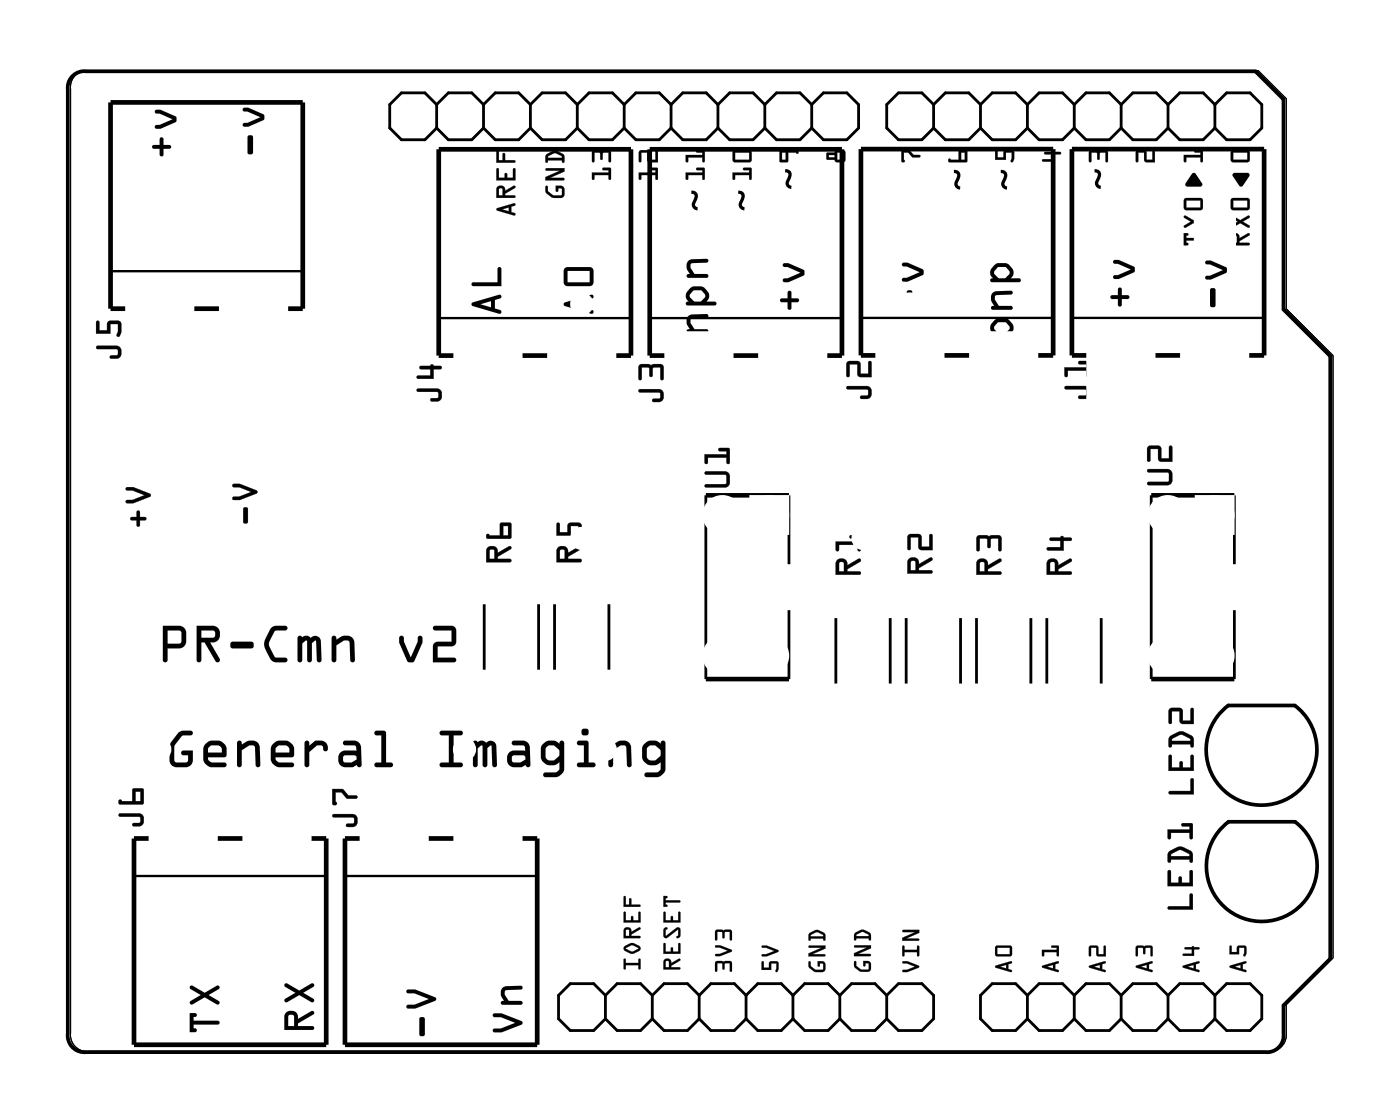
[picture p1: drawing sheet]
<svg xmlns="http://www.w3.org/2000/svg" width="76mm" height="61mm" viewBox="0 0 76 61" stroke-linecap="round" stroke-linejoin="round" font-family="sans-serif">
<path d="M4 4.2a.9 .9 0 0 1 .8-.4h63.4l1.5 1.5v11.4l2.5 2.6v32.6l-2.5 2.5v1.6a.9 .9 0 0 1-1 1h-63.9a.9 .9 0 0 1-1-1v-51.2l.1-.3z" fill="none" stroke="#000" stroke-width=".05"/>
<g fill="#000">
<path d="M48.8 8.1h.5l.2 .3h.3l.1 .1h-.5l-.2-.2h-.2v.4l-.1 .1zM53.9 8.2h.1v.3h.4v-.3l.5-.1v.5a.11 .11 0 0 1 0 .1 .11 .11 0 0 1-.1 0v-.4h-.3v.4h-.6zM56.6 8.3l.5-.1 .4 .1-.4 .1v.4h-.6v-.2h.5v-.2h-.4zM59 8.2l.9-.1 .1 .2v.4h-.1v-.4h-.3l-.1 .4-.1-.4h-.3v.4l-.1 .1zM61.6 8.2l.4-.1 .1 .2v.4h.3v-.5l.1-.1 .1 .7h-.6v-.5h-.3v.4l-.1 .1zM64.6 9.4h.2l.3 .5v.2h-.9zM64.1 8.4h.9v-.1h-.3v-.1l.4-.1 .1 .6h-.2v-.2h-.7v.2l-.1 .1zM66.8 9.4h.8l.1 .1-.5 .6-.4-.6zM26.2 31.3h3.1v.9h-3.1zM26.2 36.9h3.1v.8h-3.1zM30 31.3h3.1v.9h-3.1zM30 36.9h3.1v.8h-3.1z"/>
<path d="M45.2 32.1h3.1v.8h-3.1zM45.2 37.6h3.1v.9h-3.1zM49 32.1h3.1v.8h-3.1zM49 37.6h3.1v.9h-3.1zM52.8 32.1h3.1v.8h-3.1zM52.8 37.6h3.1v.9h-3.1zM56.6 32.1h3.1v.8h-3.1zM56.6 37.6h3.1v.9h-3.1z"/>
<path d="M5.2 18.8l1.1-.1a.36 .36 0 0 1 .3 .4 .36 .36 0 0 1-.3 .3h-.3l-.1-.1h.1l.4-.1-.1-.3h-1zM5.2 17.4h.2v.5h.4l.1-.5h.6l.1 .2v.4a.15 .15 0 0 1-.1 .2 .15 .15 0 0 1-.2-.1l.1-.5h-.4v.5h-.8z"/>
<path d="M5.2 18.8l1.1-.1a.37 .37 0 0 1 .3 .4 .37 .37 0 0 1-.3 .3h-.3a.1 .1 0 0 1-.1-.1 .1 .1 0 0 1 .1-.1h.4v-.3h-1.1zM5.2 18.8l.1 .1h1l.1 .3-.4 .1v.1h.3a.35 .35 0 0 0 .3-.3 .35 .35 0 0 0-.3-.4zM5.2 17.4h.2v.5h.4v-.5h.7l.1 .2-.1 .6a.1 .1 0 0 1-.1 0 .1 .1 0 0 1-.1-.1l.1-.5h-.4v.5h-.8zM5.2 17.4v.7h.8v-.6h.4l-.1 .7h.1h.1l.1-.6-.1-.2h-.6l-.1 .5h-.4v-.5z"/>
<path d="M8.7 7.5h.2v.4h.3a.1 .1 0 0 1 .1 .1 .1 .1 0 0 1-.1 .1h-.3v.3a.1 .1 0 0 1-.1 .1 .11 .11 0 0 1-.2-.1v-.3h-.3a.1 .1 0 0 1-.1-.1 .1 .1 0 0 1 .1-.1h.3zM8.4 6l.3-.1 .9 .5-.1 .2-.8 .4h-.2a.1 .1 0 0 1-.1-.1 .1 .1 0 0 1 .1-.1l.8-.3-.8-.4z"/>
<path d="M8.7 7.5h.2v.4h.3a.11 .11 0 0 1 .1 .1 .11 .11 0 0 1-.1 .1h-.3v.3a.11 .11 0 0 1-.1 .1 .11 .11 0 0 1-.2-.1v-.3h-.3a.11 .11 0 0 1-.1-.1 .11 .11 0 0 1 .1-.1h.3zM8.7 7.5l-.1 .4h-.3a.1 .1 0 0 0-.1 .1 .1 .1 0 0 0 .1 .1h.3v.3a.11 .11 0 0 0 .2 .1 .1 .1 0 0 0 .1-.1v-.3h.3a.1 .1 0 0 0 .1-.1 .1 .1 0 0 0-.1-.1h-.3l-.1-.4zM8.4 6l.3-.1 .9 .5-.1 .2-.8 .4h-.2a.11 .11 0 0 1-.1-.1 .11 .11 0 0 1 .1-.1l.8-.3-.9-.4zM8.4 6l.1 .1 .9 .4-.9 .3a.1 .1 0 0 0-.1 .1 .1 .1 0 0 0 .1 .1h.2l.8-.4 .1-.2-.9-.5z"/>
<path d="M13.4 7.4h.3v.9a.16 .16 0 0 1-.1 .1 .16 .16 0 0 1-.2-.1zM13.2 5.9l.2-.1 .9 .5v.2l-.8 .4h-.2a.11 .11 0 0 1-.2-.1 .11 .11 0 0 1 .2-.1l.8-.3-.9-.4z"/>
<path d="M13.4 7.4h.3v.9a.16 .16 0 0 1-.1 .1 .16 .16 0 0 1-.2-.1zM13.4 7.4v.9l.2 .1 .1-.1v-.9l-.1-.1zM13.2 5.9l.2-.1 .9 .5v.2l-.8 .4h-.2a.11 .11 0 0 1-.2-.1 .11 .11 0 0 1 .2-.1l.8-.3-.9-.4zM13.2 5.9v.1l.9 .4-.8 .3a.11 .11 0 0 0-.2 .1 .11 .11 0 0 0 .2 .1h.2l.8-.4v-.2l-.9-.5z"/>
<path d="M25.6 16.4l1.5-.4a.11 .11 0 0 1 .1 .1 .11 .11 0 0 1-.1 .1l-.3 .1v.4l.3 .1a.11 .11 0 0 1 .1 .1 .11 .11 0 0 1-.1 .1l-1.5-.4zM25.6 16.4v.2l1.5 .4 .1-.1-.1-.1-.3-.1v-.4l.3-.2v-.1zM26 16.5l.6 .2v-.4zM26 16.5l.6-.2v.4zM25.6 15.3h1.4v-.7a.11 .11 0 0 1 .1-.1 .11 .11 0 0 1 .1 .1v.9h-1.6v-.1zM25.6 15.3v.1v.1h1.6v-.9a.1 .1 0 0 0-.1-.1 .1 .1 0 0 0-.1 .1v.7z"/>
<path d="M25.6 16.4l1.5-.4a.11 .11 0 0 1 .1 .1 .11 .11 0 0 1-.1 .1l-.3 .1v.4l.3 .1a.11 .11 0 0 1 .1 .1 .11 .11 0 0 1-.1 .1l-1.5-.4zM26 16.5l.6 .2v-.4zM25.6 15.3h1.4v-.7a.1 .1 0 0 1 .1-.1 .1 .1 0 0 1 .1 .1v.9h-1.6v-.1z"/>
<path d="M26.9 11.3l1-.3v.1l-.2 .1v.3h.2v.1v.1l-1-.3zM26.9 11.3v.1l1 .2-.2-.1v-.3l.2-.1v-.1zM27.2 11.3l.4 .2v-.3zM27.2 11.3l.4-.1v.3zM26.9 10.1a.25 .25 0 0 1 .3 0 .25 .25 0 0 1 .2 .2l.5-.2v.1l-.5 .3v.1h.5v.1h-1zM27 10.1l-.1 .6h1v-.1h-.5v-.1l.5-.3v-.1l-.5 .2a.24 .24 0 0 0-.2-.2 .24 .24 0 0 0-.2 0zM27.1 10.2l-.1 .4h.2v-.4zM27 10.2h.2v.4h-.2zM26.9 9.1h.1v.5h.3l.1-.2 .1 .2h.3v-.4l.1-.1v.7h-1zM26.9 9.1v.7h1v-.7l-.1 .1v.4h-.3l-.1-.2-.1 .2h-.3v-.4zM26.9 8.2h.1v.5h.2l.1-.4 .1 .1v.3h.5v.1h-1zM26.9 8.2v.6h1v-.1h-.5l-.1-.4-.1 .4h-.2v-.5z"/>
<path d="M26.9 11.3l1-.3v.1l-.2 .1v.3l.2 .1-1-.2zM27.2 11.3l.4 .2v-.3zM27 10.1a.24 .24 0 0 1 .2 0 .24 .24 0 0 1 .2 .2l.5-.2v.1l-.5 .3v.1h.5v.1h-1zM27 10.2v.4h.2v-.4zM26.9 9.1h.1v.5h.3l.1-.2 .1 .2h.3v-.4l.1-.1v.7h-1zM26.9 8.2h.1v.5h.2l.1-.4 .1 .4h.5v.1h-1z"/>
<path d="M29.6 10.1h.1v.3l.3 .2 .4-.1v-.3h-.2v.2h-.1v-.3h.4l.1 .4-.1 .2a.65 .65 0 0 1-1-.6zM29.6 9.1h1v.2l-.8 .3h.7l.1 .1-1.1 .1v-.2l.8-.4h-.7zM29.6 8.4a.61 .61 0 0 1 .9 0l.1 .4h-.1l-.1-.1h-.7l-.1 .1zM29.7 8.5v.1h.7v-.2l-.3-.1z"/>
<path d="M29.6 10.1h.1v.3l.2 .2h.5v-.4h-.2v.2h-.1v-.3h.4l.1 .1v.4l-.2 .1h-.5l-.3-.3zM29.6 10.1v.4a.68 .68 0 0 0 1 .1v-.4l-.1-.1h-.4l.1 .3v-.2h.2v.4h-.5l-.2-.2v-.3zM29.6 9.1h1v.2l-.8 .3h.7l.1 .1-1.1 .1v-.2l.8-.3h-.7zM29.6 9.1v.1l.7 .1-.8 .3v.2l1.1-.1-.1-.1h-.7l.8-.3v-.2zM29.6 8.4l.4-.2h.2l.4 .2v.4h-.1l-.1-.1h-.7l-.1 .1-.1-.3zM29.6 8.4v.4l.1-.1h.8v.1h.1l-.1-.4-.3-.2h-.3zM29.7 8.5v.1h.7v-.1l-.3-.2zM29.7 8.5l.4-.2 .3 .1 .1 .2h-.8z"/>
<path d="M30.6 16.4l1.5-.4a.11 .11 0 0 1 .1 .1 .11 .11 0 0 1-.1 .1l-.3 .1v.4l.3 .1a.11 .11 0 0 1 .1 .1 .11 .11 0 0 1-.1 .1l-1.5-.4zM30.6 16.4v.2l1.5 .4v-.1v-.1l-.3-.1v-.4l.3-.2v-.1zM31 16.5l.6 .2v-.4zM31 16.5l.6-.2v.4zM30.6 14.5h1.4l.2 .2-.1 .7-.2 .1h-1.2l-.2-.2zM30.6 14.5l-.1 .8 .2 .2h1.2l.2-.1 .1-.7-.2-.2zM30.7 14.7v.6h1.2v-.6zM30.7 14.7h1.2v.6h-1.2z"/>
<path d="M30.6 16.4l1.5-.4a.11 .11 0 0 1 .1 .1 .11 .11 0 0 1-.1 .1l-.3 .1v.4l.3 .1a.11 .11 0 0 1 .1 .1 .11 .11 0 0 1-.1 .1l-1.5-.4zM31 16.5l.6 .2v-.4zM30.6 14.5h1.4l.2 .2-.1 .7-.2 .1h-1.2l-.2-.2zM30.7 14.7v.6h1.2v-.6z"/>
<path d="M32.1 9.3h.9v-.1h-.3l-.1-.1h.5v.6h-.1v-.2h-.8v.2h-.1zM32.1 8.2l.9-.1 .1 .2v.5h-.1v-.5h-.3l-.1 .4-.1-.4h-.3v.4l-.1 .1z"/>
<path d="M32.1 9.3h.9v-.1h-.3l-.1-.1h.5v.6h-.1v-.2h-.8v.2h-.1zM32.1 9.3v.4h.1v-.2h.8v.2h.1v-.6h-.5l.1 .1h.3v.2zM32.1 8.2l.9-.1 .1 .2v.5h-.1v-.5h-.3l-.1 .4-.1-.4h-.3v.4l-.1 .1zM32.1 8.2v.6l.1-.1v-.4h.3l.1 .4 .1-.4h.3v.4h.1v-.4l-.1-.1z"/>
<path d="M34.6 9.3h.9v-.1h-.3v-.1h.4v.6h-.1v-.2h-.8v.2zM34.7 8.2l.4-.1 .1 .2v.4h.3v-.5l.1-.1v.7h-.5v-.5h-.4v.4v.1z"/>
<path d="M34.6 9.3h.9v-.1h-.3v-.1h.4v.6h-.1v-.2h-.8v.2h-.1zM34.6 9.3l.1 .4v-.2h.8v.2h.1v-.6h-.4v.1h.3v.2zM34.6 8.2l.5-.1 .1 .2v.4h.3v-.5l.1-.1v.7h-.5v-.5h-.4l.1 .4-.2 .1zM34.7 8.2v.6v-.1v-.4h.4v.4l.5 .1v-.7l-.1 .1v.5h-.3l-.1-.5z"/>
<path d="M37.2 9.3h.8v-.1h-.2l-.1-.1h.4l.1 .6h-.1l-.1-.2h-.7v.2h-.1zM37.2 8.4h.8v-.1h-.2l-.1-.1 .4-.1 .1 .7h-.1l-.1-.3h-.7v.3h-.1z"/>
<path d="M37.1 9.3h.9v-.1h-.2l-.1-.1h.4l.1 .6h-.2v-.2h-.7v.2h-.1zM37.2 9.3v.4h.1v-.2h.8v.2h.1l-.1-.6h-.4l.1 .1h.3v.2zM37.1 8.4h.9v-.1h-.2l-.1-.1 .4-.1 .1 .7h-.2v-.3h-.7v.3h-.1zM37.2 8.4v.4l.1-.1v-.2h.8v.2h.1l-.1-.6-.4 .1 .1 .1h.3v.1z"/>
<path d="M37.3 17.1l.2-.1h.8a.1 .1 0 0 1 .1 .1 .1 .1 0 0 1-.1 .1h-.8l-.1 .1v.2l.2 .3h.7a.1 .1 0 0 1 .1 .1 .1 .1 0 0 1-.1 .1h-1a.1 .1 0 0 1-.1-.1 .1 .1 0 0 1 .1-.1h.1l-.2-.3zM37.4 15.6l.1-.1a.64 .64 0 0 1 .9 .5l-.1 .3h.4a.1 .1 0 0 1 .1 .1 .1 .1 0 0 1-.1 .1h-1.4a.11 .11 0 0 1-.1-.1 .11 .11 0 0 1 .1-.1l-.1-.1a.43 .43 0 0 1 .2-.6zM37.5 15.8l-.1 .3 .2 .2h.4l.2-.2v-.1l-.2-.3zM37.3 14.1l.2-.1h.8a.1 .1 0 0 1 .1 .1 .1 .1 0 0 1-.1 .1l-.8 .1-.1 .1v.1l.2 .3h.7a.1 .1 0 0 1 .1 .1 .11 .11 0 0 1-.1 .2h-1a.11 .11 0 0 1-.1-.2 .1 .1 0 0 1 .1-.1h.1l-.2-.3z"/>
<path d="M37.3 17.1l.2-.1h.8a.1 .1 0 0 1 .1 .1 .1 .1 0 0 1-.1 .1l-.8 .1-.1 .2 .2 .3h.7a.11 .11 0 0 1 .1 .1 .11 .11 0 0 1-.1 .1h-1a.11 .11 0 0 1-.1-.1 .11 .11 0 0 1 .1-.1h.1l-.2-.3zM37.3 17.1l-.1 .4 .2 .3h-.1a.1 .1 0 0 0-.1 .1 .1 .1 0 0 0 .1 .1h1a.1 .1 0 0 0 .1-.1 .1 .1 0 0 0-.1-.1h-.7l-.2-.3v-.2l.1-.1h.8a.1 .1 0 0 0 .1-.1 .1 .1 0 0 0-.1-.1h-.8zM37.4 15.6l.2-.1a.59 .59 0 0 1 .7 .3 .38 .38 0 0 1 0 .5h.4a.11 .11 0 0 1 .1 .1 .11 .11 0 0 1-.1 .2h-1.4a.11 .11 0 0 1-.1-.2 .11 .11 0 0 1 .1-.1l-.1-.1a.43 .43 0 0 1 .2-.6zM37.4 15.6l-.1 .1a.38 .38 0 0 0 0 .6 .11 .11 0 0 0-.1 .1 .11 .11 0 0 0 .1 .1h1.4a.1 .1 0 0 0 .1-.1 .1 .1 0 0 0-.1-.1h-.4a.37 .37 0 0 0 0-.5l-.3-.3h-.5zM37.5 15.8l-.1 .3 .2 .2h.4l.2-.2v-.1l-.2-.3zM37.5 15.8l.5-.1 .2 .3v.1l-.2 .2h-.4l-.2-.2zM37.3 14.1l.2-.1h.8a.1 .1 0 0 1 .1 .1 .1 .1 0 0 1-.1 .1l-.8 .1-.1 .2 .2 .3h.7a.11 .11 0 0 1 .1 .1 .11 .11 0 0 1-.1 .2h-1a.11 .11 0 0 1-.1-.2 .11 .11 0 0 1 .1-.1h.1l-.2-.3zM37.3 14.1l-.1 .4 .2 .3h-.1a.1 .1 0 0 0-.1 .1 .11 .11 0 0 0 .1 .2h1a.11 .11 0 0 0 .1-.2 .1 .1 0 0 0-.1-.1h-.7l-.2-.3v-.1l.1-.1 .8-.1a.1 .1 0 0 0 .1-.1 .1 .1 0 0 0-.1-.1h-.8z"/>
<path d="M39.7 9.3h.9v-.1h-.3v-.1h.4v.6h-.1v-.2h-.8v.2h-.1zM39.7 8.2l.9-.1 .1 .2v.4l-.1 .1h-.8l-.1-.1zM39.8 8.3v.4h.8v-.4z"/>
<path d="M39.7 9.3h.9v-.1h-.3l-.1-.1h.5v.6h-.1v-.2h-.8v.2h-.1zM39.7 9.3v.4h.1v-.2h.8v.2h.1v-.6h-.4v.1h.3v.2zM39.7 8.2l.9-.1 .1 .2v.4l-.1 .1h-.8l-.1-.1zM39.7 8.2v.5l.1 .1h.8l.1-.1v-.4l-.1-.1zM39.8 8.3v.4h.8v-.4zM39.8 8.3h.8v.4h-.8z"/>
<path d="M42.3 8.2l.9-.1 .1 .2h-.1h-.5v.5h-.4l-.1-.1zM42.4 8.3v.4h.2v-.4z"/>
<path d="M42.2 8.1h1l.1 .2h-.1h-.1h-.4v.5h-.4l-.1-.1zM42.3 8.2v.6h.4v-.5h.5h.1l-.1-.2zM42.4 8.3v.4h.2v-.4zM42.4 8.3h.2v.4h-.2z"/>
<path d="M42.7 15.8h.2v.4h.3a.1 .1 0 0 1 .1 .1 .1 .1 0 0 1-.1 .1h-.3v.3a.1 .1 0 0 1-.1 .1 .1 .1 0 0 1-.1-.1v-.3h-.3a.1 .1 0 0 1-.1-.1 .1 .1 0 0 1 .1-.1h.3zM42.4 14.3h.3l.9 .4-.1 .2-.8 .4h-.2a.1 .1 0 0 1-.1-.1 .1 .1 0 0 1 .1-.1l.9-.3-.9-.3z"/>
<path d="M42.7 15.8h.2v.4h.3a.11 .11 0 0 1 .1 .1 .11 .11 0 0 1-.1 .1h-.3v.3a.11 .11 0 0 1-.1 .1 .11 .11 0 0 1-.1-.1v-.3h-.3a.11 .11 0 0 1-.1-.1 .11 .11 0 0 1 .1-.1h.3zM42.7 15.8v.4h-.3a.1 .1 0 0 0-.1 .1 .1 .1 0 0 0 .1 .1h.3v.3a.1 .1 0 0 0 .1 .1 .1 .1 0 0 0 .1-.1v-.3h.3a.1 .1 0 0 0 .1-.1 .1 .1 0 0 0-.1-.1h-.3v-.4zM42.4 14.3h.3l.9 .4-.1 .2-.8 .4h-.2a.11 .11 0 0 1-.1-.1 .11 .11 0 0 1 .1-.1l.9-.3-.9-.3zM42.4 14.3l.1 .2 .9 .3-.9 .3a.1 .1 0 0 0-.1 .1 .1 .1 0 0 0 .1 .1h.2l.8-.4 .1-.2-.9-.4z"/>
<path d="M44.8 8.3h.4l.2-.2h.3l.1 .2v.4l-.4 .1-.2-.1h-.4zM45.4 8.3v.4h.3v-.4zM44.9 8.4v.1h.3v-.1z"/>
<path d="M44.8 8.3h.4l.2-.2h.3l.1 .2v.4l-.4 .1-.2-.1h-.4zM44.8 8.3v.3l.4 .1 .2 .1 .4-.1v-.4l-.1-.2h-.3l-.2 .2zM45.4 8.3v.4h.3v-.4zM45.3 8.3h.4v.4h-.4zM44.9 8.4v.1h.3v-.1zM44.9 8.4h.3v.1h-.3z"/>
<path d="M48.8 8.1h.5l.2 .3h.3l.1 .1h-.5l-.2-.2h-.2v.4l-.1 .1zM48.8 8.1l.1 .7 .1-.1v-.4h.2l.2 .2h.5l-.1-.1h-.3l-.2-.3z"/>
<path d="M49.2 15.8h.2v.9a.16 .16 0 0 1-.1 .1 .16 .16 0 0 1-.2-.1zM48.9 14.3l.3-.1 .8 .5v.2l-.8 .4h-.2a.1 .1 0 0 1-.1-.1 .1 .1 0 0 1 .1-.1l.8-.4-.9-.3z"/>
<path d="M49.2 15.8h.2v.9a.16 .16 0 0 1-.1 .1 .16 .16 0 0 1-.2-.1zM49.2 15.8l-.1 .9 .2 .1 .1-.1v-.9v-.1zM48.9 14.3l.3-.1 .8 .5v.2l-.8 .4h-.2a.11 .11 0 0 1-.1-.1 .11 .11 0 0 1 .1-.1l.8-.4-.9-.3zM48.9 14.3v.1l.9 .3-.8 .4a.1 .1 0 0 0-.1 .1 .1 .1 0 0 0 .1 .1h.2l.8-.4v-.2l-.8-.5z"/>
<path d="M51.4 8.6l.5 .1 .1-.5h.4v.6h-1zM52.1 8.3v.4h.2v-.4z"/>
<path d="M51.4 8.6l.5 .1 .1-.6 .4 .1v.6h-1zM51.4 8.6v.2h1v-.6h-.4l-.1 .5zM52.1 8.3v.4h.2v-.4zM52.1 8.3h.2v.4h-.2z"/>
<path d="M53.9 8.1l.1 .1v.3h.4v-.3l.5-.1 .1 .2-.1 .5-.2-.1 .1-.4h-.3v.4h-.6zM53.9 8.2v.5h.6v-.4h.3v.4a.11 .11 0 0 0 .1 0 .11 .11 0 0 0 0-.1v-.5l-.5 .1v.3h-.4v-.3z"/>
<path d="M53.9 17.4l.1-.1a.64 .64 0 0 1 .9 .4l-.1 .4h.4a.1 .1 0 0 1 .1 .1 .1 .1 0 0 1-.1 .1h-1.5a.11 .11 0 0 1-.1-.2 .11 .11 0 0 1 .2 0l-.1-.1a.43 .43 0 0 1 .2-.6zM54 17.5l-.1 .3 .2 .3h.4l.2-.3v-.1l-.2-.2zM53.8 15.9l.2-.1h.8a.1 .1 0 0 1 .1 .1 .1 .1 0 0 1-.1 .1h-.8l-.1 .1v.1l.2 .4h.7a.1 .1 0 0 1 .1 .1 .1 .1 0 0 1-.1 .1h-1a.1 .1 0 0 1-.1-.1 .1 .1 0 0 1 .1-.1h.1l-.2-.4zM53.9 14.4l.1-.1a.64 .64 0 0 1 .9 .4l-.1 .4h.4a.1 .1 0 0 1 .1 .1 .1 .1 0 0 1-.1 .1h-1.5a.11 .11 0 0 1-.1-.2 .11 .11 0 0 1 .2 0l-.1-.1a.43 .43 0 0 1 .2-.6zM54 14.5l-.1 .3 .2 .3h.4l.2-.3v-.1l-.2-.2z"/>
<path d="M53.9 17.4l.2-.2a.59 .59 0 0 1 .7 .3 .38 .38 0 0 1 0 .6h.4a.11 .11 0 0 1 .1 .1 .11 .11 0 0 1-.1 .1h-1.5a.11 .11 0 0 1-.1-.2 .11 .11 0 0 1 .2 0l-.1-.1a.43 .43 0 0 1 .2-.6zM53.9 17.4l-.1 .1a.38 .38 0 0 0 0 .6 .11 .11 0 0 0-.1 0 .11 .11 0 0 0 0 .2h1.5a.1 .1 0 0 0 .1-.1 .1 .1 0 0 0-.1-.1h-.4v-.1a.37 .37 0 0 0 0-.5l-.4-.3-.4 .1zM54 17.5l-.1 .3 .2 .3h.4l.2-.3v-.1l-.2-.2zM54 17.5h.5l.2 .2v.1l-.2 .3h-.4l-.2-.3zM53.8 15.9l.2-.1h.8a.1 .1 0 0 1 .1 .1 .1 .1 0 0 1-.1 .1h-.8l-.1 .2 .2 .4h.7a.11 .11 0 0 1 .1 .1 .11 .11 0 0 1-.1 .1h-1a.11 .11 0 0 1-.1-.1 .11 .11 0 0 1 .1-.1h.1l-.2-.4zM53.8 15.9l-.1 .3 .2 .4h-.1a.1 .1 0 0 0-.1 .1 .1 .1 0 0 0 .1 .1h1a.1 .1 0 0 0 .1-.1 .1 .1 0 0 0-.1-.1h-.7l-.2-.4v-.1l.1-.1h.8a.1 .1 0 0 0 .1-.1 .1 .1 0 0 0-.1-.1h-.8zM53.9 14.4l.2-.1a.59 .59 0 0 1 .7 .2 .38 .38 0 0 1 0 .6h.4a.11 .11 0 0 1 .1 .1 .11 .11 0 0 1-.1 .1h-1.5a.11 .11 0 0 1-.1-.1 .11 .11 0 0 1 .2-.1l-.1-.1a.43 .43 0 0 1 .2-.6zM53.9 14.4l-.1 .1a.38 .38 0 0 0 0 .6 .11 .11 0 0 0-.1 0 .11 .11 0 0 0 0 .2h1.5a.1 .1 0 0 0 .1-.1 .1 .1 0 0 0-.1-.1h-.4v-.1a.37 .37 0 0 0 0-.5l-.4-.2h-.4zM54 14.5l-.1 .3 .2 .3h.4l.2-.3v-.1l-.2-.2zM54 14.5h.5l.2 .2v.1l-.2 .3h-.4l-.2-.3z"/>
<path d="M56.6 8.2h.4h.1l.4 .1-.4 .1 .1 .4h-.7v-.2h.5v-.2h-.4zM56.6 8.3v.1h.4v.2h-.5v.2h.6v-.4l.4-.1-.4-.1z"/>
<path d="M59 8.2l.9-.1 .1 .2v.5h-.1v-.5h-.3l-.1 .4-.1-.4h-.3v.4l-.1 .1zM59 8.2v.6l.1-.1v-.4h.3l.1 .4 .1-.4h.3v.4h.1v-.4l-.1-.2z"/>
<path d="M60.6 15.6h.2v.4h.3a.1 .1 0 0 1 .1 .1 .1 .1 0 0 1-.1 .1h-.3v.3a.1 .1 0 0 1-.1 .1 .1 .1 0 0 1-.1-.1v-.3h-.3a.1 .1 0 0 1-.1-.1 .1 .1 0 0 1 .1-.1h.3zM60.3 14.1h.3l.9 .4-.1 .3-.8 .3h-.2a.1 .1 0 0 1-.1-.1 .1 .1 0 0 1 .1-.1l.9-.3-.9-.3z"/>
<path d="M60.6 15.6h.2v.4h.3a.11 .11 0 0 1 .1 .1 .11 .11 0 0 1-.1 .1h-.3v.3a.11 .11 0 0 1-.1 .1 .11 .11 0 0 1-.1-.1v-.3h-.3a.11 .11 0 0 1-.1-.1 .11 .11 0 0 1 .1-.1h.3zM60.6 15.6v.4h-.3a.1 .1 0 0 0-.1 .1 .1 .1 0 0 0 .1 .1h.3v.3a.1 .1 0 0 0 .1 .1 .1 .1 0 0 0 .1-.1v-.3h.3a.1 .1 0 0 0 .1-.1 .1 .1 0 0 0-.1-.1h-.3v-.4zM60.3 14.1h.3l.9 .4-.1 .3-.8 .3h-.2a.11 .11 0 0 1-.1-.1 .11 .11 0 0 1 .1-.1l.9-.3-.9-.3zM60.3 14.1l.1 .2 .9 .3-.9 .3a.1 .1 0 0 0-.1 .1 .1 .1 0 0 0 .1 .1h.2l.8-.3 .1-.3-.9-.4z"/>
<path d="M61.6 8.2l.4-.1 .1 .2v.4h.3v-.5l.1-.1 .1 .7h-.6v-.5h-.3v.4l-.1 .1zM61.6 8.2v.6l.1-.1v-.4h.3v.4l.6 .1-.1-.7-.1 .1v.5h-.3l-.1-.6z"/>
<path d="M64.1 12.6l.3 .1-.1 .2h.8l.1 .1h-.9l.1 .2-.3 .1zM64.2 11.7l.5 .2 .4-.2v.1l-.3 .2 .4 .3h-.1l-.4-.2-.5 .2v-.1l.3-.2-.3-.2zM64.2 10.8l.9-.1 .1 .2v.4l-.2 .1h-.8l-.1-.1zM64.3 10.9v.4h.7v-.4z"/>
<path d="M64.1 12.6l.3 .1-.1 .2h.8l.1 .1h-.9l.1 .3h-.3zM64.1 12.6v.7l.3-.1h-.1v-.2h.9l-.1-.1h-.8v-.1l.1-.1zM64.2 11.7l.5 .2 .4-.2v.1l-.3 .2 .4 .3h-.1l-.4-.2-.5 .2v-.1l.3-.2-.3-.2zM64.2 11.7v.1l.3 .2-.3 .2v.1l.5-.2 .4 .2h.1l-.4-.3 .3-.2v-.1l-.4 .2zM64.2 10.8l.9-.1 .1 .2v.4l-.2 .1h-.8l-.1-.1zM64.2 10.8l-.1 .5 .1 .1h.8l.2-.1v-.4l-.1-.2zM64.3 10.9v.4h.7v-.4zM64.3 10.9h.7v.4h-.7z"/>
<path d="M64.1 8.4h.9v-.1h-.3v-.1l.4-.1 .1 .7h-.2v-.3h-.7v.3h-.1zM64.1 8.4l.1 .4 .1-.1v-.2h.7v.2h.2l-.1-.6-.4 .1v.1h.3v.1z"/>
<path d="M65.6 15.6l.2 .1 .1 .8a.16 .16 0 0 1-.2 .1 .16 .16 0 0 1-.1-.1zM65.3 14.1h.3l.9 .5-.1 .2-.8 .3h-.2a.1 .1 0 0 1-.1-.1 .1 .1 0 0 1 .1-.1l.9-.3-.9-.3z"/>
<path d="M65.6 15.6l.2 .1 .1 .8a.16 .16 0 0 1-.2 .2 .16 .16 0 0 1-.1-.2zM65.6 15.6v.9l.1 .1 .2-.1v-.8l-.1-.1zM65.3 14.1h.3l.9 .5-.1 .2-.8 .3h-.2a.11 .11 0 0 1-.1-.1 .11 .11 0 0 1 .1-.1l.9-.3-.9-.3zM65.3 14.1l.1 .2 .9 .3-.9 .3a.1 .1 0 0 0-.1 .1 .1 .1 0 0 0 .1 .1h.2l.8-.3 .1-.2-.9-.5z"/>
<path d="M66.7 8.2l.9-.1 .1 .2v.4l-.1 .1h-.8l-.1-.1zM66.8 8.3v.4h.8v-.4z"/>
<path d="M66.7 8.2l.9-.1 .1 .2v.4l-.1 .1h-.8l-.1-.1zM66.7 8.2v.5l.1 .1h.8l.1-.1v-.4l-.1-.2zM66.8 8.3v.4h.8v-.4zM66.8 8.3h.8v.4h-.8z"/>
<path d="M66.7 12.7a.24 .24 0 0 1 .3-.1 .24 .24 0 0 1 .1 .3l.6-.3v.1l-.6 .4v.1h.5h.1l-1 .1zM66.8 12.8v.4h.2v-.4zM66.7 11.7l.5 .2 .5-.2v.1l-.4 .2 .4 .3h-.1l-.4-.2-.5 .2v-.1l.4-.2-.4-.2zM66.7 10.8l.9-.1 .1 .2v.4l-.1 .1h-.8l-.1-.1zM66.8 10.9v.4h.8v-.4z"/>
<path d="M66.7 12.7a.25 .25 0 0 1 .3-.1 .25 .25 0 0 1 .1 .3l.6-.3v.1l-.6 .4v.1h.5l.1 .1h-1zM66.7 12.7v.6l1-.1h-.1h-.5v-.1l.6-.3v-.2l-.6 .3a.24 .24 0 0 0-.1-.2 .24 .24 0 0 0-.3 0zM66.8 12.8v.4h.2v-.4zM66.8 12.8h.2v.4h-.2zM66.7 11.7l.5 .2 .5-.2v.1l-.4 .2 .4 .3h-.1l-.4-.2-.5 .2v-.1l.4-.2-.4-.2zM66.7 11.7v.1l.4 .2-.4 .2v.1l.5-.2 .4 .2h.1l-.4-.3 .4-.2v-.1l-.5 .2zM66.7 10.8l.9-.1 .1 .2v.4l-.1 .1h-.8l-.1-.1zM66.7 10.8v.5l.1 .1h.8l.1-.1v-.4l-.1-.2zM66.8 10.9v.4h.8v-.4zM66.8 10.9h.8v.4h-.8z"/>
<path d="M4 4.2l.3-.3 .4-.1h63.5l1.5 1.5v11.4l2.5 2.6v32.6l-2.5 2.5v1.6a.89 .89 0 0 1-1 1h-63.9a.89 .89 0 0 1-1-1v-51.2v-.3zM4 4.2l-.1 .3-.1 .3v51.4a.9 .9 0 0 0 1 .8h64.1a.9 .9 0 0 0 .8-1v-1.6l2.5-2.5v-32.6l-2.5-2.6v-11.4l-1.5-1.5h-63.4a.9 .9 0 0 0-.8 .4z"/>
<path d="M7.4 27.7h.2v.3h.3v.1v.1h-.3v.3h-.1h-.1v-.3h-.3v-.1v-.1h.3zM6.8 26.4h.4l.9 .3 .1 .2-1 .4h-.3v-.2h.3l.6-.3-.6-.2h-.3z"/>
<path d="M7.4 27.7h.2v.3h.2a.1 .1 0 0 1 .1 .1 .1 .1 0 0 1-.1 .1h-.2v.2a.1 .1 0 0 1-.1 .1 .1 .1 0 0 1-.1-.1v-.2h-.3a.1 .1 0 0 1-.1-.1 .1 .1 0 0 1 .1-.1h.3zM7.4 27.7v.3h-.3v.1v.1h.3v.3h.1h.1v-.3h.3v-.1v-.1h-.3v-.3zM6.8 26.4h.4l1 .4-1 .5h-.3a.1 .1 0 0 1-.1-.1 .1 .1 0 0 1 .1-.1h.3l.6-.3-.6-.2h-.3zM6.8 26.4l.1 .2h.3l.7 .2-.7 .3h-.3v.1l.3 .1 1-.4-.1-.2-.9-.3z"/>
<path d="M8.8 33.9h.9a.39 .39 0 0 1 .4 .4v.4a.39 .39 0 0 1-.4 .4h-.6v.7a.13 .13 0 0 1-.1 .1 .13 .13 0 0 1-.2-.1zM8.8 33.9v1.9a.13 .13 0 0 0 .2 .1 .13 .13 0 0 0 .1-.1v-.7h.6a.39 .39 0 0 0 .4-.4v-.4a.39 .39 0 0 0-.4-.4zM9.1 34.2v.7l.7-.1v-.6zM9.1 34.2h.7v.6l-.7 .1zM10.7 33.9h.8a.46 .46 0 0 1 .4 .5 .46 .46 0 0 1-.5 .4l.5 .9a.13 .13 0 0 1 0 .2 .13 .13 0 0 1-.2-.1l-.6-1h-.2v1a.13 .13 0 0 1-.1 .1 .13 .13 0 0 1-.1-.1zM10.7 33.9v1.9a.13 .13 0 0 0 .1 .1 .13 .13 0 0 0 .1-.1v-1h.2l.6 1a.13 .13 0 0 0 .2 .1 .13 .13 0 0 0 0-.2l-.5-.9a.46 .46 0 0 0 .5-.4 .46 .46 0 0 0-.4-.5zM10.9 34.2v.3h.6h.1v-.3zM10.9 34.2h.7l.1 .3-.2 .1h-.6zM12.5 34.8h1.1a.19 .19 0 0 1 .2 .1 .19 .19 0 0 1-.2 .2h-1l-.1-.1zM12.5 34.8v.2l.1 .1h1a.19 .19 0 0 0 .2-.2 .19 .19 0 0 0-.2-.1zM14.7 34l.2-.1h.5a.13 .13 0 0 1 .2 .1 .14 .14 0 0 1-.2 .2h-.5l-.3 .7 .3 .7h.5a.14 .14 0 0 1 .2 .2 .13 .13 0 0 1-.2 .1l-.6-.1-.5-.8a1.14 1.14 0 0 1 .3-.9zM14.7 34l-.3 .6a1.16 1.16 0 0 0 .6 1.3h.4a.13 .13 0 0 0 .2-.1 .14 .14 0 0 0-.2-.2h-.5l-.3-.7 .3-.7h.5a.14 .14 0 0 0 .2-.2 .13 .13 0 0 0-.2-.1h-.5zM16.2 34.5l.1-.1 .1 .1a.31 .31 0 0 1 .4 .1 .31 .31 0 0 1 .4-.1 .31 .31 0 0 1 .2 .2v1.1a.13 .13 0 0 1-.1 .1 .13 .13 0 0 1-.1-.1l-.1-1.1-.2 .1v1a.13 .13 0 0 1-.1 .1 .13 .13 0 0 1-.2-.1v-1v-.1l-.2 .2v.9a.13 .13 0 0 1-.2 .1 .13 .13 0 0 1-.1-.1zM16.2 34.5l-.1 1.3a.13 .13 0 0 0 .1 .1 .13 .13 0 0 0 .2-.1v-.9l.2-.2v.1v1a.13 .13 0 0 0 .2 .1 .13 .13 0 0 0 .1-.1v-1l.2-.1 .1 1.1a.13 .13 0 0 0 .1 .1 .13 .13 0 0 0 .1-.1v-1.1a.31 .31 0 0 0-.2-.2 .31 .31 0 0 0-.4 .1 .31 .31 0 0 0-.4-.1l-.1-.1zM18 34.5h.2v.2a.57 .57 0 0 1 1 .1v1a.13 .13 0 0 1-.1 .1 .13 .13 0 0 1-.1-.1l-.1-1-.1-.1h-.2l-.4 .3v.8a.13 .13 0 0 1-.1 .1 .13 .13 0 0 1-.1-.1zM18 34.5v1.3a.13 .13 0 0 0 .1 .1 .13 .13 0 0 0 .1-.1v-.8l.4-.3h.2l.1 .1 .1 1a.13 .13 0 0 0 .1 .1 .13 .13 0 0 0 .1-.1v-1a.46 .46 0 0 0-.7-.3l-.3 .2v-.2zM21.7 34.5h.2v.3l.4 .8 .3-.8v-.2a.14 .14 0 0 1 .2-.2 .13 .13 0 0 1 .1 .2v.2l-.4 1-.3 .1-.1-.1-.5-1zM21.7 34.5l-.1 .3 .5 1 .1 .1 .3-.1 .4-1v-.2a.13 .13 0 0 0-.1-.2 .14 .14 0 0 0-.2 .2v.2l-.3 .8-.4-.8v-.3zM23.5 33.9h1l.2 .2v.7l-.1 .1-.1 .1h-.8v.6h.9a.13 .13 0 0 1 .1 .2 .13 .13 0 0 1-.1 .1h-1.1v-.9v-.2h.2h.8v-.6h-1zM23.5 33.9v.2l1 .1v.6h-.8h-.2v.2v.9h1.1a.13 .13 0 0 0 .1-.1 .13 .13 0 0 0-.1-.2h-.9v-.6h.8l.1-.1 .1-.1v-.7l-.2-.2z"/>
<path d="M8.8 33.9h.9a.39 .39 0 0 1 .4 .4v.4a.39 .39 0 0 1-.4 .4h-.6v.7a.13 .13 0 0 1-.1 .1 .13 .13 0 0 1-.2-.1zM9.1 34.2v.7l.7-.1v-.6zM10.7 33.9h.8a.46 .46 0 0 1 .4 .5 .46 .46 0 0 1-.5 .4l.5 .9a.13 .13 0 0 1 0 .2 .13 .13 0 0 1-.2-.1l-.6-1h-.2v1a.13 .13 0 0 1-.1 .1 .13 .13 0 0 1-.1-.1zM10.9 34.2v.3h.6h.1v-.3zM12.5 34.8h1.1a.19 .19 0 0 1 .2 .1 .19 .19 0 0 1-.2 .2h-1l-.1-.1zM14.7 34l.2-.1h.5a.13 .13 0 0 1 .2 .1 .14 .14 0 0 1-.2 .2h-.5l-.3 .7 .3 .7h.5a.14 .14 0 0 1 .2 .2 .13 .13 0 0 1-.2 .1h-.4a1.02 1.02 0 0 1-.7-1zM16.2 34.5l.1-.1 .1 .1a.31 .31 0 0 1 .4 .1l.3-.2 .3 .2v1.2a.13 .13 0 0 1-.1 .1 .13 .13 0 0 1-.1-.1l-.1-1.1-.2 .1v1a.13 .13 0 0 1-.1 .1 .13 .13 0 0 1-.2-.1v-1.1l-.2 .2v.9a.13 .13 0 0 1-.2 .1 .13 .13 0 0 1-.1-.1zM18 34.5h.2v.2a.55 .55 0 0 1 .6-.3 .55 .55 0 0 1 .4 .4v1a.13 .13 0 0 1-.1 .1 .13 .13 0 0 1-.1-.1l-.1-1-.1-.1h-.2l-.4 .3v.8a.13 .13 0 0 1-.1 .1 .13 .13 0 0 1-.1-.1zM21.7 34.5h.2v.3l.4 .8 .3-.8v-.2a.14 .14 0 0 1 .2-.2 .13 .13 0 0 1 .1 .2v.2l-.4 1-.3 .1-.1-.1-.5-1zM23.5 33.9h1l.2 .2v.7l-.1 .1-.1 .1h-.8v.6h.9a.13 .13 0 0 1 .1 .2 .13 .13 0 0 1-.1 .1h-1.1v-.9v-.2h.2h.8v-.6l-1-.1z"/>
<path d="M13.2 27.5h.2v.1v.7l-.1 .1-.1-.1zM12.6 26.2h.4l.9 .4v.1l-.9 .4h-.4v-.2h.4l.6-.2-.6-.3h-.4z"/>
<path d="M13.2 27.5h.2v.1v.7l-.1 .1-.1-.1zM13.2 27.5v.8h.1h.1v-.7zM12.6 26.2h.4l1 .5-1 .4h-.3a.1 .1 0 0 1-.1-.1 .1 .1 0 0 1 .1-.1h.3l.6-.2-.6-.3h-.4zM12.6 26.2v.2h.4l.6 .3-.6 .2h-.4v.2h.4l.9-.4v-.1l-.9-.4z"/>
<path d="M22.6 21.1h1.1a.36 .36 0 0 1 .2 .3 .36 .36 0 0 1-.2 .3h-.3h-.1l.1-.1 .3-.1v-.3h-1zM22.7 19.9l.6-.1 .1-.1 .5 .2v.1h-.4v.5h-.8h-.1v-.1l.7-.1v-.3h-.5z"/>
<path d="M22.6 21.1l1.1-.1a.37 .37 0 0 1 .3 .4 .37 .37 0 0 1-.3 .4h-.3a.1 .1 0 0 1-.1-.1 .1 .1 0 0 1 .1-.1l.3-.1v-.2l-1-.1zM22.6 21.1l.1 .1h1v.4l-.4 .1h.1h.3a.35 .35 0 0 0 .2-.3 .35 .35 0 0 0-.2-.3zM22.7 19.8h.6a.09 .09 0 0 1 .1-.1 .09 .09 0 0 1 .1 .1h.3a.1 .1 0 0 1 .1 .1 .1 .1 0 0 1-.1 .1h-.3v.5h-.8a.1 .1 0 0 1-.1-.1 .1 .1 0 0 1 .1-.1h.6v-.3h-.5zM22.8 19.9v.1h.5v.4h-.7v.1h.1h.8v-.5h.3l.1-.1-.5-.2-.1 .1z"/>
<path d="M26.4 29.7a.32 .32 0 0 1 .4-.1 .32 .32 0 0 1 .2 .4l.6-.4 .1 .1-.7 .5v.1h.6l.1 .1-1.4 .1zM26.5 29.8v.5h.3v-.5zM26.4 29h.7v-.7l.6 .1-.1 .8h-1.2l-.1-.1zM27.3 28.5v.5h.2v-.5z"/>
<path d="M26.4 29.7a.32 .32 0 0 1 .4-.1 .32 .32 0 0 1 .2 .4l.6-.4a.1 .1 0 0 1 .1 0 .1 .1 0 0 1 0 .2l-.7 .4v.1h.6a.1 .1 0 0 1 .1 .1 .1 .1 0 0 1-.1 .1h-1.3v-.6zM26.4 29.7l-.1 .8 1.4-.1-.1-.1h-.6v-.1l.7-.4-.1-.2-.6 .4a.31 .31 0 0 0-.2-.4 .31 .31 0 0 0-.4 .1zM26.6 29.8l-.1 .5h.3v-.5zM26.5 29.8h.3v.5h-.3zM26.4 28.9l.7 .1v-.7l.6 .1v.8h-1.3l-.1-.1zM26.4 29v.2h1.2l.1-.8h-.6v.6zM27.3 28.5v.5h.2v-.5zM27.3 28.5h.2v.5h-.2z"/>
<path d="M30.2 29.7a.32 .32 0 0 1 .4-.1 .32 .32 0 0 1 .2 .4l.7-.4v.1l-.7 .5v.1h.6l.1 .1-1.3 .1zM30.4 29.8l-.1 .5h.3v-.5zM30.2 28.3l.1 .1v.4h.4l.1-.4 .6-.1 .1 .2v.4a.15 .15 0 0 1 0 .2 .15 .15 0 0 1-.2 0v-.6h-.4v.5h-.7z"/>
<path d="M30.2 29.7a.32 .32 0 0 1 .4-.1 .32 .32 0 0 1 .2 .4l.6-.4a.1 .1 0 0 1 .1 0 .1 .1 0 0 1 0 .2l-.7 .4v.1h.6a.1 .1 0 0 1 .1 .1 .1 .1 0 0 1-.1 .1h-1.3v-.6zM30.2 29.7v.8l1.3-.1-.1-.1h-.6v-.1l.7-.4v-.2l-.7 .4a.31 .31 0 0 0-.2-.4 .31 .31 0 0 0-.4 .1zM30.4 29.8l-.1 .5h.3v-.5zM30.3 29.8h.3v.5h-.3zM30.2 28.3l.1 .1v.4h.4l.1-.4 .6-.1 .1 .2-.1 .6a.1 .1 0 0 1-.1 .1 .1 .1 0 0 1 0-.1v-.6h-.4v.5h-.8zM30.2 28.4v.6h.7v-.5h.4v.6v.1l.1-.1 .1-.6-.1-.2-.6 .1v.4h-.5v-.4z"/>
<path d="M34.6 21.1h1.1a.36 .36 0 0 1 .3 .3 .36 .36 0 0 1-.3 .4h-.3l-.1-.1 .1-.1h.4l-.1-.3h-1zM34.6 19.8l1.2-.1 .2 .2-.1 .6h-.1v-.6h-.4v.5h-.1h-.1v-.5h-.4v.6l-.2 .1z"/>
<path d="M34.6 21.1h1.1a.37 .37 0 0 1 .3 .3 .37 .37 0 0 1-.3 .4h-.3a.1 .1 0 0 1-.1-.1 .1 .1 0 0 1 .1-.1h.3v-.3h-1zM34.6 21.1l.1 .2h1l.1 .3-.5 .1 .1 .1h.3a.35 .35 0 0 0 .3-.4 .35 .35 0 0 0-.3-.3zM34.6 19.8l1.2-.1 .2 .2v.6a.1 .1 0 0 1-.1 .1 .1 .1 0 0 1-.1-.1v-.6h-.4v.4a.1 .1 0 0 1-.1 .1 .1 .1 0 0 1-.1-.1l-.1-.4h-.3v.6a.1 .1 0 0 1-.1 .1 .1 .1 0 0 1-.1-.1zM34.6 19.8v.8l.2-.1v-.6h.4v.5h.1l.1-.5h.4v.6h.1v-.6l-.1-.2z"/>
<path d="M38.2 25.6h1.2l.1 .1v.5l-.2 .2h-1.1v-.1l.1-.1h1l.1-.4-.1-.1h-1.1zM38.2 24.6h1.2v-.2h-.4l-.1-.1h.6v.8h-.1v-.3h-1l-.1 .3h-.1z"/>
<path d="M38.2 25.6l1.1-.1 .2 .1v.2v.4l-.1 .2h-1.1a.1 .1 0 0 1-.1-.1 .1 .1 0 0 1 .1-.1h1l.1-.4-.1-.1h-1.1zM38.2 25.6v.1h1.1l.1 .1-.1 .4h-1l-.1 .1v.1h1.1l.2-.2v-.5l-.1-.1zM38.2 24.6h1.2v-.2l-.4 .1a.1 .1 0 0 1-.1-.1 .1 .1 0 0 1 .1-.1h.5v.8a.1 .1 0 0 1-.1 0v-.3h-1v.3a.1 .1 0 0 1-.1 0 .1 .1 0 0 1-.1 0zM38.2 24.6v.5h.1v-.3h1.1v.3h.1v-.8h-.6l.1 .1h.4v.2z"/>
<path d="M45.4 30.3a.32 .32 0 0 1 .3 0 .32 .32 0 0 1 .2 .3l.7-.3v.1l-.7 .4v.2h.7v.1h-1.3zM45.5 30.5v.5h.2v-.5zM45.3 29.3h1.2v-.1h-.4l-.1-.1 .6-.1v.8h-.1v-.3h-1l-.1 .3-.1 .1z"/>
<path d="M45.4 30.3a.32 .32 0 0 1 .3 0 .32 .32 0 0 1 .2 .3l.6-.3a.1 .1 0 0 1 .1 0 .1 .1 0 0 1 0 .1l-.7 .4v.2l.7-.1a.1 .1 0 0 1 0 .1 .1 .1 0 0 1 0 .1h-1.3v-.6zM45.4 30.4l-.1 .7h1.3v-.1h-.7v-.2l.7-.4v-.1l-.7 .3a.31 .31 0 0 0-.2-.3 .31 .31 0 0 0-.3 .1zM45.5 30.5v.5h.2v-.5zM45.5 30.5h.2v.5h-.3zM45.3 29.3h1.2v-.1h-.4a.1 .1 0 0 1-.1-.1 .1 .1 0 0 1 .1-.1h.5v.8a.1 .1 0 0 1 0 .1 .1 .1 0 0 1-.1-.1v-.3h-1v.3a.1 .1 0 0 1-.1 .1 .1 .1 0 0 1-.1-.1zM45.3 29.3v.6l.1-.1v-.3h1.1v.3h.1v-.8l-.6 .1 .1 .1h.4v.2z"/>
<path d="M45.9 20.9h1.1a.36 .36 0 0 1 .2 .4 .36 .36 0 0 1-.2 .3h-.4v-.1v-.1h.4v-.3h-1.1zM45.9 19.6h.6l.1 .1v.6h.4v-.7h.2v.8h-.7l-.1-.7h-.4v.6l-.1 .1z"/>
<path d="M45.9 20.9h1.1a.37 .37 0 0 1 .2 .4 .37 .37 0 0 1-.2 .3h-.3a.1 .1 0 0 1-.1-.1 .1 .1 0 0 1 .1-.1h.3v-.3h-1.1zM45.9 20.9v.2h1.1v.3l-.4 .1 .1 .1h.3a.35 .35 0 0 0 .2-.3 .35 .35 0 0 0-.2-.4zM45.9 19.6h.7v.7h.4v-.7a.1 .1 0 0 1 .1 0 .1 .1 0 0 1 .1 0v.8h-.7l-.1-.7h-.4v.6a.1 .1 0 0 1-.1 .1 .1 .1 0 0 1-.1-.1zM45.9 19.6v.8l.1-.1v-.6h.5v.7h.7v-.8h-.2v.7h-.4v-.6l-.1-.1z"/>
<path d="M49.2 30.3a.32 .32 0 0 1 .4-.1 .32 .32 0 0 1 .2 .4l.7-.4v.1l-.7 .5v.1h.6l.1 .1-1.3 .1zM49.4 30.4l-.1 .5h.3v-.5zM49.2 29l.6-.1 .1 .2v.5h.4v-.6l.2-.1v.9l-.7-.1v-.6h-.5v.6l-.1 .1z"/>
<path d="M49.2 30.3a.32 .32 0 0 1 .4-.1 .32 .32 0 0 1 .2 .4l.6-.4a.1 .1 0 0 1 .1 0 .1 .1 0 0 1 0 .2l-.7 .4v.1h.6a.1 .1 0 0 1 .1 .1 .1 .1 0 0 1-.1 .1h-1.2v-.6zM49.2 30.3v.8l1.3-.1-.1-.1h-.6v-.1l.7-.4v-.2l-.7 .4a.31 .31 0 0 0-.2-.4 .31 .31 0 0 0-.4 .1zM49.4 30.4l-.1 .5h.3v-.5zM49.4 30.4h.2v.5h-.3zM49.2 29h.7v.6h.4v-.6a.1 .1 0 0 1 .1-.1 .1 .1 0 0 1 .1 .1v.8h-.7v-.7h-.5v.6a.1 .1 0 0 1-.1 .1 .1 .1 0 0 1 0-.1zM49.2 29v.8l.1-.1v-.6h.5v.6l.7 .1v-.9l-.1 .1v.6h-.5v-.5l-.1-.1z"/>
<path d="M53 30.3a.32 .32 0 0 1 .4 0 .32 .32 0 0 1 .1 .3l.7-.3 .1 .1-.8 .4v.2h.7l.1 .1h-1.4zM53.1 30.5v.5h.2v-.5zM53 29h1.2l.1 .2v.6h-.2v-.6h-.4v.4l-.1 .1-.1-.1v-.4h-.4v.6l-.1 .1z"/>
<path d="M53 30.3a.32 .32 0 0 1 .4 0 .32 .32 0 0 1 .1 .3l.6-.3a.1 .1 0 0 1 .2 0 .1 .1 0 0 1-.1 .1l-.7 .4v.2l.7-.1a.1 .1 0 0 1 .1 .1 .1 .1 0 0 1-.1 .1h-1.3v-.6zM53 30.4l-.1 .7h1.3v-.1h-.7v-.2l.7-.4v-.1l-.7 .3a.31 .31 0 0 0-.1-.3 .31 .31 0 0 0-.4 .1zM53.1 30.5v.5h.2v-.5zM53.1 30.5h.2l.1 .5h-.3zM52.9 29h1.3l.1 .2v.6a.1 .1 0 0 1-.1 .1 .1 .1 0 0 1-.1-.1v-.6h-.4v.4a.1 .1 0 0 1-.1 .1 .1 .1 0 0 1-.1-.1v-.4h-.4v.6a.1 .1 0 0 1-.1 .1 .1 .1 0 0 1-.1-.1zM53 29.1v.8l.1-.1v-.6h.4v.4l.1 .1 .1-.1v-.4h.4v.6h.1l.1-.6-.2-.2z"/>
<path d="M56.8 30.3a.32 .32 0 0 1 .4 0 .32 .32 0 0 1 .1 .3l.7-.3 .1 .1-.8 .4v.2h.7l.1 .1h-1.4zM56.9 30.5v.5h.3l-.1-.5zM56.9 29.2l.5-.1 .1-.1 .6 .2-.1 .1h-.4v.5h-.8h-.1l.1-.1 .6-.1v-.3h-.5z"/>
<path d="M56.8 30.3a.32 .32 0 0 1 .4 0 .32 .32 0 0 1 .1 .3l.6-.3a.1 .1 0 0 1 .2 0 .1 .1 0 0 1-.1 .1l-.7 .4v.2l.7-.1a.1 .1 0 0 1 .1 .1 .1 .1 0 0 1-.1 .1h-1.3v-.6zM56.8 30.4l-.1 .7h1.4l-.1-.1h-.7v-.2l.7-.4v-.1l-.7 .3a.31 .31 0 0 0-.1-.3 .31 .31 0 0 0-.4 .1zM56.9 30.5v.5h.3l-.1-.5zM56.9 30.5h.3v.5h-.3zM56.9 29.1h.5a.09 .09 0 0 1 .1-.1 .09 .09 0 0 1 .1 .1h.4a.1 .1 0 0 1 .1 .1 .1 .1 0 0 1-.1 .1h-.4v.5h-.8a.1 .1 0 0 1-.1-.1 .1 .1 0 0 1 .1-.1h.6v-.3h-.5zM56.9 29.2v.1h.6v.4h-.7l-.1 .1h.1h.8v-.5h.4l.1-.1-.6-.2v.1z"/>
<path d="M57.7 20.9h1.1a.36 .36 0 0 1 .2 .4 .36 .36 0 0 1-.2 .3h-.3l-.1-.1 .1-.1h.3v-.3h-1zM57.7 19.9h1.2v-.2h-.4l-.1-.1h.6v.8h-.1v-.3h-1.1v.3h-.1z"/>
<path d="M57.7 20.9h1.1a.37 .37 0 0 1 .3 .4 .37 .37 0 0 1-.3 .3h-.3a.1 .1 0 0 1-.1-.1 .1 .1 0 0 1 .1-.1h.3v-.3h-1zM57.7 20.9l.1 .2h1v.3l-.4 .1 .1 .1h.3a.35 .35 0 0 0 .2-.3 .35 .35 0 0 0-.2-.4zM57.7 19.9h1.2v-.2h-.4a.1 .1 0 0 1-.1-.1 .1 .1 0 0 1 .1-.1l.5 .1v.7a.1 .1 0 0 1-.1 .1 .1 .1 0 0 1-.1-.1l.1-.2h-1.1l.1 .2a.1 .1 0 0 1-.1 .1 .1 .1 0 0 1-.1-.1zM57.7 19.9v.5h.1v-.3h1.1v.3h.1v-.8h-.6l.1 .1h.4v.2z"/>
<path d="M62.2 25.4h1.1l.2 .2v.5l-.3 .2h-1v-.1v-.1h1.1v-.4l-.1-.1h-1zM62.2 24.2h.6l.1 .1v.5h.4v-.6h.2v.8h-.7l-.1-.7h-.4v.6l-.1 .1z"/>
<path d="M62.2 25.4h1l.2 .1 .1 .2v.4l-.2 .2h-1.1a.1 .1 0 0 1-.1-.1 .1 .1 0 0 1 .1-.1h1.1v-.4l-.1-.1h-1zM62.2 25.4v.2h1l.1 .1v.4h-1.1v.1v.1h1l.3-.2v-.5l-.2-.2zM62.2 24.2h.7v.6h.4v-.6a.1 .1 0 0 1 .1-.1 .1 .1 0 0 1 .1 .1v.8h-.7l-.1-.7h-.4v.6a.1 .1 0 0 1-.1 .1 .1 .1 0 0 1-.1-.1zM62.2 24.2v.8l.1-.1v-.6h.4l.1 .7h.7v-.8h-.2v.6h-.4v-.5l-.1-.1z"/>
<path d="M6.5 44.1h1a.36 .36 0 0 1 .3 .3 .36 .36 0 0 1-.3 .4h-.3v-.1v-.1h.4v-.3l-1.1-.1zM6.5 43.3l.7 .1v-.7l.6 .1-.1 .8h-1.2l-.1-.1zM7.3 42.9v.5h.3v-.5z"/>
<path d="M6.4 44.1h1.1a.37 .37 0 0 1 .3 .3 .37 .37 0 0 1-.3 .4h-.2a.1 .1 0 0 1-.1-.1 .1 .1 0 0 1 .1-.1h.3v-.3h-1.1zM6.5 44.1v.1h1.1v.4l-.4 .1v.1h.3a.35 .35 0 0 0 .3-.4 .35 .35 0 0 0-.3-.3zM6.4 43.3l.8 .1v-.7l.6 .1-.1 .8h-1.2l-.1-.1zM6.5 43.4v.2h1.2l.1-.8-.6-.1v.7zM7.3 42.9v.5h.3v-.5zM7.3 42.9h.3v.5h-.3z"/>
<path d="M9.6 39.7l.2-.1h.5a.13 .13 0 0 1 .1 .1 .13 .13 0 0 1-.1 .1l-.4 .1-.4 .5v.9h.7v-.4h-.3a.13 .13 0 0 1-.1-.1 .13 .13 0 0 1 .1-.1h.5v.5a.39 .39 0 0 1-.3 .4h-.5a.38 .38 0 0 1-.4-.4v-.9zM9.6 39.7a1.44 1.44 0 0 0-.3 1.8 1.01 1.01 0 0 0 1 0l.1-.3v-.5h-.5a.13 .13 0 0 0-.1 .1 .13 .13 0 0 0 .1 .1h.3v.4h-.7v-.9l.4-.5 .4-.1a.13 .13 0 0 0 .1-.1 .13 .13 0 0 0-.1-.1h-.4zM11.1 40.3l.4-.2h.4l.2 .2 .2 .3-.1 .4h-.9l.1 .3h.7a.13 .13 0 0 1 .2 .1 .14 .14 0 0 1-.2 .2h-.7l-.3-.2a1.06 1.06 0 0 1-.1-.9zM11.1 40.3l-.1 .2a1.05 1.05 0 0 0 .1 .9l.3 .2h.7a.14 .14 0 0 0 .2-.2 .13 .13 0 0 0-.2-.1h-.7l-.1-.1v-.2h.8l.2-.1a.57 .57 0 0 0-.2-.7l-.3-.1a.64 .64 0 0 0-.7 .2zM11.3 40.5v.3h.7v-.3l-.1-.1h-.4zM11.3 40.5l.2-.1h.4l.1 .1v.3h-.7zM12.9 40.2h.2v.1a.57 .57 0 0 1 1 .2v.9a.13 .13 0 0 1-.1 .2 .14 .14 0 0 1-.2-.2v-.9l-.1-.1h-.2l-.4 .2v.8a.13 .13 0 0 1-.1 .2 .14 .14 0 0 1-.2-.2zM12.9 40.2l-.1 1.2a.14 .14 0 0 0 .2 .2 .13 .13 0 0 0 .1-.2v-.8l.4-.2h.2l.1 .1 .1 .9a.13 .13 0 0 0 .1 .2 .13 .13 0 0 0 .1-.2v-.9a.46 .46 0 0 0-.8-.3l-.2 .1v-.1zM14.8 40.3l.3-.2h.5l.2 .2 .1 .3v.4h-1l.2 .3h.7a.13 .13 0 0 1 .1 .1 .13 .13 0 0 1-.1 .2h-.7l-.3-.2a1.06 1.06 0 0 1-.1-.9zM14.8 40.3l-.1 .2a1.05 1.05 0 0 0 .1 .9l.3 .2h.7a.13 .13 0 0 0 .1-.2 .13 .13 0 0 0-.1-.1h-.7l-.1-.1-.1-.2h.9l.1-.1a.57 .57 0 0 0-.2-.7l-.2-.1a.64 .64 0 0 0-.7 .2zM15 40.5l-.1 .3h.8v-.3l-.2-.1h-.4zM15 40.5l.1-.1h.4l.2 .1v.3h-.8zM16.5 40.2h.2l.1 .2 .3-.3a.47 .47 0 0 1 .5 .1 .47 .47 0 0 1 .2 .4 .16 .16 0 0 1-.3 .1 .15 .15 0 0 1 0-.2l-.3-.1-.4 .3v.7a.14 .14 0 0 1-.2 .2 .13 .13 0 0 1-.1-.2zM16.5 40.2v1.2a.13 .13 0 0 0 .1 .2 .14 .14 0 0 0 .2-.2v-.7l.4-.3h.3a.19 .19 0 0 0 0 .2 .19 .19 0 0 0 .2 .1l.1-.1a.46 .46 0 0 0-.2-.4 .46 .46 0 0 0-.5-.1l-.3 .3-.1-.2zM18.6 40.2l.6-.1a.38 .38 0 0 1 .4 .4v.9a.13 .13 0 0 1-.1 .2 .14 .14 0 0 1-.2-.2l-.2 .2h-.4a.46 .46 0 0 1-.4-.5 .46 .46 0 0 1 .4-.4h.6v-.2l-.1-.1h-.5zM18.6 40.2l.1 .2h.5l.1 .1v.2h-.6a.46 .46 0 0 0-.4 .4 .46 .46 0 0 0 .4 .5h.4l.2-.2a.14 .14 0 0 0 .2 .2 .13 .13 0 0 0 .1-.2v-.9a.38 .38 0 0 0-.4-.4zM18.6 41v.2l.1 .1h.3l.3-.2-.1-.2zM18.6 41l.6-.1 .1 .2-.3 .2h-.3l-.1-.1zM20.3 39.6h.5l.1 .1v1.6h.3a.13 .13 0 0 1 .1 .1 .13 .13 0 0 1-.1 .2h-.8a.13 .13 0 0 1-.1-.2 .13 .13 0 0 1 .1-.1h.3v-1.5h-.3zM20.3 39.6l.1 .2h.3v1.5h-.3a.13 .13 0 0 0-.1 .1 .13 .13 0 0 0 .1 .2h.8a.13 .13 0 0 0 .1-.2 .13 .13 0 0 0-.1-.1h-.3v-1.6l-.1-.1zM23.8 39.6h1.1a.13 .13 0 0 1 .2 .1 .13 .13 0 0 1-.2 .1h-.3v1.5h.3a.13 .13 0 0 1 .2 .1 .14 .14 0 0 1-.2 .2h-1a.13 .13 0 0 1-.1-.2 .13 .13 0 0 1 .1-.1h.4v-1.5h-.4zM23.9 39.6v.2h.4v1.5h-.4a.13 .13 0 0 0-.1 .1 .13 .13 0 0 0 .1 .2h1a.14 .14 0 0 0 .2-.2 .13 .13 0 0 0-.2-.1h-.3v-1.5h.3a.13 .13 0 0 0 .2-.1 .13 .13 0 0 0-.2-.1zM25.7 40.2l.1-.1 .1 .1a.31 .31 0 0 1 .4 0 .31 .31 0 0 1 .4-.1 .31 .31 0 0 1 .2 .3v1a.13 .13 0 0 1-.1 .2 .13 .13 0 0 1-.1-.2l-.1-1-.2 .1v.9a.13 .13 0 0 1-.1 .2 .14 .14 0 0 1-.2-.2v-1l-.2 .1v.9a.13 .13 0 0 1-.1 .2 .14 .14 0 0 1-.2-.2zM25.7 40.2l-.1 1.2a.14 .14 0 0 0 .2 .2 .13 .13 0 0 0 .1-.2v-.9l.2-.1v1a.14 .14 0 0 0 .2 .2 .13 .13 0 0 0 .1-.2v-.9l.2-.1 .1 1a.13 .13 0 0 0 .1 .2 .13 .13 0 0 0 .1-.2v-1a.31 .31 0 0 0-.2-.3 .31 .31 0 0 0-.4 .1 .31 .31 0 0 0-.4 0l-.1-.1zM27.8 40.2l.5-.1a.38 .38 0 0 1 .4 .4v.9a.13 .13 0 0 1-.1 .2 .13 .13 0 0 1-.1-.2l-.2 .2h-.5a.46 .46 0 0 1-.3-.5 .46 .46 0 0 1 .3-.4h.7l-.1-.2v-.1h-.6zM27.8 40.2v.2h.6v.1l.1 .2h-.7a.46 .46 0 0 0-.3 .4 .46 .46 0 0 0 .3 .5h.5l.2-.2a.13 .13 0 0 0 .1 .2 .13 .13 0 0 0 .1-.2v-.9a.38 .38 0 0 0-.4-.4zM27.8 41l-.1 .2 .1 .1h.4l.3-.2-.1-.2zM27.8 41l.6-.1 .1 .2-.3 .2h-.4l-.1-.1zM29.4 40.3l.4-.2h.3l.2 .2a.13 .13 0 0 1 .1-.2 .14 .14 0 0 1 .2 .2l-.1 1.5-.3 .3h-.6a.13 .13 0 0 1-.2-.1 .14 .14 0 0 1 .2-.2h.6l.1-.1v-.4l-.3 .2-.4-.1-.2-.1-.1-.3v-.5zM29.4 40.3l-.1 .2v.5l.1 .3 .2 .1 .4 .1 .3-.2v.4l-.1 .1h-.6a.14 .14 0 0 0-.2 .2 .13 .13 0 0 0 .2 .1h.6l.3-.3 .1-1.5a.14 .14 0 0 0-.2-.2 .13 .13 0 0 0-.1 .2l-.2-.1-.3-.1zM29.6 40.5v.5l.1 .2h.3l.3-.3v-.3l-.3-.2h-.3zM29.6 40.5l.1-.1h.3l.3 .2v.3l-.3 .3h-.3l-.1-.2zM31.3 40.2h.6v1.1h.2a.13 .13 0 0 1 .2 .1 .14 .14 0 0 1-.2 .2h-.7a.13 .13 0 0 1-.1-.2 .13 .13 0 0 1 .1-.1h.2v-.9h-.3zM31.3 40.2v.2h.3v.9h-.2a.13 .13 0 0 0-.1 .1 .13 .13 0 0 0 .1 .2h.7a.14 .14 0 0 0 .2-.2 .13 .13 0 0 0-.2-.1h-.2l-.1-1.1zM31.5 39.7a.2 .2 0 0 1 .4 0 .2 .2 0 0 1-.4 0zM31.5 39.7a.2 .2 0 0 0 .4 0 .2 .2 0 0 0-.4 0zM33 40.2h.2v.1a.57 .57 0 0 1 1 .2v.9a.13 .13 0 0 1-.1 .2 .13 .13 0 0 1-.1-.2l-.1-.9-.1-.1h-.2l-.4 .2v.8a.13 .13 0 0 1-.1 .2 .13 .13 0 0 1-.1-.2zM33 40.2v1.2a.13 .13 0 0 0 .1 .2 .13 .13 0 0 0 .1-.2v-.8l.4-.2h.2l.1 .1 .1 .9a.13 .13 0 0 0 .1 .2 .13 .13 0 0 0 .1-.2v-.9a.46 .46 0 0 0-.7-.3l-.3 .1v-.1zM34.9 40.3l.4-.2h.3l.2 .2a.13 .13 0 0 1 .1-.2 .14 .14 0 0 1 .2 .2l-.1 1.5-.3 .3h-.7a.13 .13 0 0 1-.1-.1 .13 .13 0 0 1 .1-.2h.7l.1-.1v-.4l-.4 .2-.3-.1-.2-.1-.1-.3v-.5zM34.9 40.3l-.1 .2v.5l.1 .3 .2 .1 .3 .1 .4-.2v.4l-.1 .1h-.7a.13 .13 0 0 0-.1 .2 .13 .13 0 0 0 .1 .1h.7l.3-.3 .1-1.5a.14 .14 0 0 0-.2-.2 .13 .13 0 0 0-.1 .2l-.2-.1-.3-.1zM35.1 40.5l-.1 .5 .2 .2h.3l.3-.3v-.3l-.3-.2h-.3zM35.1 40.5l.1-.1h.3l.3 .2v.3l-.3 .3h-.3l-.2-.2z"/>
<path d="M9.6 39.7l.2-.1h.5a.13 .13 0 0 1 .1 .1 .13 .13 0 0 1-.1 .1l-.4 .1-.4 .5v.9h.7v-.4h-.3a.13 .13 0 0 1-.1-.1 .13 .13 0 0 1 .1-.1h.5v.5a.39 .39 0 0 1-.3 .4h-.5a.38 .38 0 0 1-.4-.4 1.36 1.36 0 0 1 .4-1.5zM11.1 40.3h.1a.63 .63 0 0 1 .6-.2l.3 .2a.68 .68 0 0 1 .1 .7h-.9v.2l.1 .1h.7a.13 .13 0 0 1 .2 .1 .14 .14 0 0 1-.2 .2h-.7l-.3-.2a1.05 1.05 0 0 1-.1-.9zM11.3 40.5v.3h.7v-.3l-.1-.1h-.4zM12.9 40.2h.2v.1a.55 .55 0 0 1 .5-.2 .55 .55 0 0 1 .5 .4v.9a.13 .13 0 0 1-.1 .2 .14 .14 0 0 1-.2-.2v-.9l-.1-.1h-.2l-.4 .2v.8a.13 .13 0 0 1-.1 .2 .14 .14 0 0 1-.2-.2zM14.8 40.3a.63 .63 0 0 1 .7-.2l.3 .2a.68 .68 0 0 1 .1 .7h-1l.1 .2 .1 .1h.7a.13 .13 0 0 1 .1 .1 .13 .13 0 0 1-.1 .2h-.7l-.3-.2a1.05 1.05 0 0 1-.1-.9zM15 40.5l-.1 .3h.8v-.3l-.2-.1h-.4zM16.5 40.2h.2l.1 .2 .3-.3a.47 .47 0 0 1 .5 .1 .47 .47 0 0 1 .2 .4 .16 .16 0 0 1-.3 .1 .15 .15 0 0 1 0-.2l-.3-.1-.4 .3v.7a.14 .14 0 0 1-.2 .2 .13 .13 0 0 1-.1-.2zM18.6 40.2l.6-.1a.38 .38 0 0 1 .4 .4v.9a.13 .13 0 0 1-.1 .2 .14 .14 0 0 1-.2-.2l-.2 .2h-.4a.46 .46 0 0 1-.4-.5 .46 .46 0 0 1 .4-.4h.6v-.2l-.1-.1h-.5zM18.6 41v.2l.1 .1h.3l.3-.2-.1-.2zM20.3 39.6h.5l.1 .1v1.6h.3a.13 .13 0 0 1 .1 .1 .13 .13 0 0 1-.1 .2h-.8a.13 .13 0 0 1-.1-.2 .13 .13 0 0 1 .1-.1h.3v-1.5h-.3zM23.9 39.6h1a.13 .13 0 0 1 .2 .1 .13 .13 0 0 1-.2 .1h-.3v1.5h.3a.13 .13 0 0 1 .2 .1 .14 .14 0 0 1-.2 .2h-1a.13 .13 0 0 1-.1-.2 .13 .13 0 0 1 .1-.1h.4v-1.5h-.4zM25.7 40.2l.1-.1 .1 .1a.31 .31 0 0 1 .4 0l.3-.1 .3 .2v1.1a.13 .13 0 0 1-.1 .2 .13 .13 0 0 1-.1-.2l-.1-1-.2 .1v.9a.13 .13 0 0 1-.1 .2 .14 .14 0 0 1-.2-.2v-1l-.2 .1v.9a.13 .13 0 0 1-.1 .2 .14 .14 0 0 1-.2-.2zM27.8 40.2l.5-.1a.38 .38 0 0 1 .4 .4v.9a.13 .13 0 0 1-.1 .2 .13 .13 0 0 1-.1-.2l-.2 .2h-.5a.46 .46 0 0 1-.3-.5 .46 .46 0 0 1 .3-.4h.7l-.1-.2v-.1h-.6zM27.8 41l-.1 .2 .1 .1h.4l.3-.2-.1-.2zM29.4 40.3l.4-.2h.3l.2 .2a.13 .13 0 0 1 .1-.2 .14 .14 0 0 1 .2 .2l-.1 1.5-.3 .3h-.6a.13 .13 0 0 1-.2-.1 .14 .14 0 0 1 .2-.2h.6l.1-.1v-.4l-.3 .2-.4-.1-.2-.1-.1-.3v-.5zM29.6 40.5v.5l.1 .2h.3l.3-.3v-.3l-.3-.2h-.3zM31.3 40.2h.6v1.1h.2a.13 .13 0 0 1 .2 .1 .14 .14 0 0 1-.2 .2h-.7a.13 .13 0 0 1-.1-.2 .13 .13 0 0 1 .1-.1h.2v-.9h-.3zM31.5 39.7a.2 .2 0 0 1 .4 0 .2 .2 0 0 1-.4 0zM33 40.2h.2v.1a.55 .55 0 0 1 .5-.2 .55 .55 0 0 1 .5 .4v.9a.13 .13 0 0 1-.1 .2 .13 .13 0 0 1-.1-.2l-.1-.9-.1-.1h-.2l-.4 .2v.8a.13 .13 0 0 1-.1 .2 .13 .13 0 0 1-.1-.2zM34.9 40.3l.4-.2h.3l.2 .2a.13 .13 0 0 1 .1-.2 .14 .14 0 0 1 .2 .2l-.1 1.5-.3 .3h-.7a.13 .13 0 0 1-.1-.1 .13 .13 0 0 1 .1-.2h.7l.1-.1v-.4l-.4 .2-.3-.1-.2-.1-.1-.3v-.5zM35.1 40.5l-.1 .5 .2 .2h.3l.3-.3v-.3l-.3-.2h-.3z"/>
<path d="M10.3 54.9h.3a.1 .1 0 0 1 .1 .1 .1 .1 0 0 1-.1 .1h-.1v.2h1.3a.1 .1 0 0 1 .1 .1 .1 .1 0 0 1-.1 .1h-1.3v.2h.1a.1 .1 0 0 1 .1 .1 .1 .1 0 0 1-.1 .1h-.3zM10.3 53.4h.1l.7 .4 .6-.4a.11 .11 0 0 1 .2 0 .11 .11 0 0 1-.1 .2l-.5 .3 .5 .3a.11 .11 0 0 1 .1 .2 .11 .11 0 0 1-.2 0l-.6-.4-.7 .4a.11 .11 0 0 1-.1 0 .11 .11 0 0 1 0-.2l.6-.3-.6-.3z"/>
<path d="M10.3 54.9h.3a.11 .11 0 0 1 .1 .1 .11 .11 0 0 1-.1 .1h-.1v.2h1.3a.11 .11 0 0 1 .1 .1 .11 .11 0 0 1-.1 .1h-1.3v.2h.1a.11 .11 0 0 1 .1 .1 .11 .11 0 0 1-.1 .1h-.3zM10.3 54.9v1h.3a.1 .1 0 0 0 .1-.1 .1 .1 0 0 0-.1-.1h-.1v-.2h1.3a.1 .1 0 0 0 .1-.1 .1 .1 0 0 0-.1-.1h-1.3v-.2h.1a.1 .1 0 0 0 .1-.1 .1 .1 0 0 0-.1-.1zM10.3 53.4h.1l.7 .4 .6-.4a.11 .11 0 0 1 .2 0 .11 .11 0 0 1-.1 .2l-.5 .3 .5 .3a.11 .11 0 0 1 .1 .2 .11 .11 0 0 1-.2 0l-.6-.4-.7 .4a.11 .11 0 0 1-.1 0 .11 .11 0 0 1 0-.2l.6-.3-.6-.3zM10.3 53.4v.2l.6 .3-.6 .3a.1 .1 0 0 0 0 .2 .1 .1 0 0 0 .1 0l.7-.4 .6 .4a.11 .11 0 0 0 .2 0 .11 .11 0 0 0-.1-.2l-.5-.3 .5-.3a.11 .11 0 0 0 .1-.2 .1 .1 0 0 0-.2 0l-.6 .4-.7-.4z"/>
<path d="M15.5 54.9a.38 .38 0 0 1 .4-.1 .38 .38 0 0 1 .2 .4l.8-.4a.11 .11 0 0 1 .1 0 .11 .11 0 0 1 0 .2l-.9 .4v.2h.8a.1 .1 0 0 1 .1 .1 .1 .1 0 0 1-.1 .1h-1.5v-.7zM15.6 55v.6h.3v-.6zM15.4 53.3h.2l.6 .4 .7-.4a.11 .11 0 0 1 .1 0 .11 .11 0 0 1 0 .2l-.6 .3 .6 .3a.11 .11 0 0 1 0 .2 .11 .11 0 0 1-.1 0l-.7-.4-.6 .4a.11 .11 0 0 1-.2 0 .11 .11 0 0 1 .1-.2l.5-.3-.5-.3z"/>
<path d="M15.5 54.9a.38 .38 0 0 1 .4-.1 .38 .38 0 0 1 .2 .4l.8-.4a.11 .11 0 0 1 .1 0 .11 .11 0 0 1 0 .2l-.9 .4v.2h.8a.11 .11 0 0 1 .1 .1 .11 .11 0 0 1-.1 .1h-1.5v-.7zM15.5 54.9l-.1 .2v.7h1.5a.1 .1 0 0 0 .1-.1 .1 .1 0 0 0-.1-.1h-.8v-.2l.9-.4a.1 .1 0 0 0 0-.2 .1 .1 0 0 0-.1 0l-.8 .4a.38 .38 0 0 0-.1-.4 .38 .38 0 0 0-.5 .1zM15.6 55v.6h.3v-.6zM15.6 55h.3v.6h-.3zM15.4 53.3h.2l.6 .4 .7-.4a.11 .11 0 0 1 .1 0 .11 .11 0 0 1 0 .2l-.6 .3 .6 .3a.11 .11 0 0 1 0 .2 .11 .11 0 0 1-.1 0l-.7-.4-.6 .4a.11 .11 0 0 1-.2 0 .11 .11 0 0 1 .1-.2l.5-.3-.5-.3zM15.4 53.3l.1 .2 .5 .3-.5 .3a.11 .11 0 0 0-.1 .2 .1 .1 0 0 0 .2 0l.6-.4 .7 .4a.11 .11 0 0 0 .1 0 .11 .11 0 0 0 0-.2l-.6-.3 .6-.3a.1 .1 0 0 0 0-.2 .1 .1 0 0 0-.1 0l-.7 .4-.6-.4z"/>
<path d="M18 44.1h1.1a.36 .36 0 0 1 .3 .4 .36 .36 0 0 1-.3 .3h-.3l-.1-.1 .1-.1h.4l-.1-.3h-1zM18 42.7l.6 .1 .3 .3h.4l.1 .1-.6 .1-.3-.4h-.3v.5l.1 .1-.2 .1z"/>
<path d="M18 44.1h1.1a.37 .37 0 0 1 .3 .4 .37 .37 0 0 1-.3 .3h-.3a.1 .1 0 0 1-.1-.1 .1 .1 0 0 1 .1-.1h.4v-.3h-1.1zM18 44.1l.1 .2h1l.1 .3-.4 .1v.1h.3a.35 .35 0 0 0 .3-.3 .35 .35 0 0 0-.3-.4zM18 42.7h.6l.3 .4h.4a.1 .1 0 0 1 .1 .1 .1 .1 0 0 1-.1 .1h-.5l-.3-.4h-.3v.5l.1 .1-.2 .1zM18 42.7l.1 .9 .1-.1v-.6h.3l.3 .4 .6-.1-.1-.1h-.4l-.3-.3z"/>
<path d="M22.7 55.1l.3 .1v.8a.16 .16 0 0 1-.1 .1 .16 .16 0 0 1-.2-.1zM22 53.6h.5l1.1 .4v.1v.1l-1.1 .4h-.4a.1 .1 0 0 1-.1-.1 .1 .1 0 0 1 .1-.1h.4l.7-.3-.7-.3h-.4z"/>
<path d="M22.7 55.1l.3 .1v.8a.16 .16 0 0 1-.1 .1 .16 .16 0 0 1-.2-.1zM22.7 55.1v.9l.2 .1 .1-.1v-.8v-.1zM22 53.6h.5l1.1 .4v.1v.1l-1.1 .4h-.4a.11 .11 0 0 1-.1-.1 .11 .11 0 0 1 .1-.1h.4l.7-.3-.7-.3h-.4zM22 53.6l.1 .2h.4l.7 .3-.7 .3h-.4a.1 .1 0 0 0-.1 .1 .1 .1 0 0 0 .1 .1h.4l1.1-.4v-.1v-.1l-1.1-.4z"/>
<path d="M26.7 54.9h.5l1 .4 .1 .1-.1 .1-1 .4h-.4a.1 .1 0 0 1-.1-.1 .1 .1 0 0 1 .1-.1h.3l.8-.3-.8-.3h-.3zM27.2 53.5l.2-.1h.8a.1 .1 0 0 1 .1 .1 .1 .1 0 0 1-.1 .1h-.8l-.1 .1v.2l.3 .3h.6a.1 .1 0 0 1 .1 .1 .1 .1 0 0 1-.1 .1h-1a.1 .1 0 0 1-.1-.1 .1 .1 0 0 1 .1-.1h.1l-.2-.3z"/>
<path d="M26.7 54.9h.5l1 .4 .1 .1-.1 .1-1 .4h-.4a.11 .11 0 0 1-.1-.1 .11 .11 0 0 1 .1-.1h.3l.8-.3-.8-.3h-.3zM26.7 54.9l.1 .2h.3l.8 .3-.8 .3h-.3a.1 .1 0 0 0-.1 .1 .1 .1 0 0 0 .1 .1h.4l1-.4 .1-.1-.1-.1-1-.4zM27.2 53.5l.2-.1h.8a.1 .1 0 0 1 .1 .1 .1 .1 0 0 1-.1 .1l-.8 .1-.1 .2 .3 .3h.6a.11 .11 0 0 1 .1 .1 .11 .11 0 0 1-.1 .1h-1a.11 .11 0 0 1-.1-.1 .11 .11 0 0 1 .1-.1h.1l-.2-.3zM27.2 53.5l-.1 .4 .2 .3h-.1a.1 .1 0 0 0-.1 .1 .1 .1 0 0 0 .1 .1h1a.1 .1 0 0 0 .1-.1 .1 .1 0 0 0-.1-.1h-.6l-.3-.3v-.2l.1-.1h.8a.1 .1 0 0 0 .1-.1 .1 .1 0 0 0-.1-.1h-.8z"/>
<path d="M33.8 52h.1v.2h.7v-.2l.1-.1v.6h-.1v-.2h-.7v.2h-.1zM33.8 51.3l.5-.2 .4 .2v.1l-.5 .3-.4-.2zM33.9 51.4l.3 .2 .4-.2-.4-.2zM33.8 50.3a.22 .22 0 0 1 .3 0 .22 .22 0 0 1 .1 .2l.5-.3v.1l-.5 .3v.1h.4l.1 .1h-.9zM33.9 50.4v.3h.2v-.3zM33.8 49.4h.1v.5h.3v-.3l.1 .3h.3v-.4l.1-.1v.6h-.9zM33.8 48.6h.1v.4h.2v-.3l.1 .3h.4l.1 .1h-.9z"/>
<path d="M33.8 51.9l.1 .1v.2h.7v-.2l.1-.1v.6h-.1v-.2h-.7v.2h-.1zM33.8 52v.5l.1-.2h.7v.2h.1v-.6l-.1 .3h-.7v-.2zM33.8 51.3l.5-.2 .4 .2v.1l-.3 .3h-.2l-.4-.2zM33.8 51.3v.2l.4 .2 .5-.3-.1-.2-.3-.1zM33.9 51.4l.3 .1 .4-.1-.4-.2zM33.9 51.4l.3-.2 .4 .2-.4 .2zM33.8 50.3a.22 .22 0 0 1 .3-.1 .22 .22 0 0 1 .1 .3l.5-.3v.1l-.5 .3v.1h.4l.1 .1h-.9zM33.8 50.3v.5h.9l-.1-.1h-.4v-.1l.5-.2v-.2l-.5 .3a.21 .21 0 0 0-.1-.2 .21 .21 0 0 0-.3 0zM33.9 50.4v.3h.2v-.3zM33.9 50.4h.2v.3h-.2zM33.8 49.4h.1v.5h.3v-.3l.1 .3h.3v-.4l.1-.1v.6h-.9zM33.8 49.4v.6h.9v-.6l-.1 .1v.4h-.3l-.1-.3v.3h-.3v-.5zM33.8 48.6h.1v.4h.2v-.3l.1 .3h.4l.1 .1h-.9zM33.8 48.6v.5h.9l-.1-.1h-.4l-.1-.3v.3h-.2v-.4z"/>
<path d="M36 52a.22 .22 0 0 1 .3-.1 .22 .22 0 0 1 .1 .3l.4-.3 .1 .1-.5 .3v.1h.4l.1 .1h-1zM36.1 52.1v.3h.1v-.3zM36 51.1h.1v.5h.2l.1-.3 .1 .3h.2v-.5h.1l.1 .6h-1zM36 50.3h.2l-.1 .1v.3l.7-.4 .1 .1v.3l-.3 .1 .1-.1v-.3l-.7 .4-.1-.1zM36 49.4h.1v.5h.2l.1-.3 .1 .3h.2v-.4l.1-.1 .1 .6h-1zM35.9 48.5l.3 .1-.1 .2h.7l.1 .1h-.8l.1 .2h-.3z"/>
<path d="M36 52a.22 .22 0 0 1 .3-.1 .22 .22 0 0 1 .1 .3l.4-.3 .1 .1-.5 .3v.1h.4l.1 .1h-1zM36 52l-.1 .5h1l-.1-.1h-.4v-.1l.4-.3v-.1l-.4 .3a.21 .21 0 0 0-.1-.2 .21 .21 0 0 0-.3 0zM36.1 52.1v.3h.1v-.3zM36.1 52.1h.1v.3h-.1zM36 51.1h.1v.5h.2l.1-.3 .1 .3h.2v-.5h.1l.1 .6h-1zM36 51.1l-.1 .6h1l-.1-.6h-.1v.5h-.2l-.1-.3-.1 .3h-.2v-.5zM36 50.3h.2l-.1 .1v.3l.5-.4 .2-.1 .1 .2v.3l-.1 .1h-.2l.1-.1v-.3l-.5 .4h-.2l-.1-.1zM36 50.3l-.1 .4 .1 .1h.2l.5-.4v.3v.1l.1-.1 .1-.3-.1-.1-.7 .4v-.3l.1-.1zM36 49.4h.1v.5h.2l.1-.3 .1 .3h.2v-.4l.1-.1 .1 .6h-1zM36 49.4l-.1 .6h1l-.1-.6-.1 .1v.4h-.2l-.1-.3-.1 .3h-.2v-.5zM35.9 48.5l.3 .1-.1 .2h.7l.1 .1h-.8l.1 .2h-.3zM35.9 48.5v.6h.3l-.1-.2h.8l-.1-.1h-.7l.1-.2z"/>
<path d="M38.8 52.1h.8l.1 .5h-.2v-.4h-.2l-.1 .3-.1-.3h-.2v.4h-.1zM38.8 51.2h.2l.6 .3-.6 .3h-.2v-.1l.6-.2-.6-.2zM38.8 50.4h.8l.1 .5h-.2v-.4h-.2l-.1 .3-.1-.3h-.2v.4h-.1z"/>
<path d="M38.8 52.1h.8l.1 .1v.4h-.2v-.4h-.2l-.1 .3-.1-.3h-.2v.4l-.1 .1zM38.8 52.1v.5h.1v-.4h.2l.1 .3 .1-.3h.2v.4h.1v-.5zM38.8 51.2h.2l.6 .2 .1 .1-.7 .3h-.2v-.1l.6-.2-.6-.2zM38.8 51.2v.1l.6 .2-.6 .2v.1h.2l.6-.3-.6-.3zM38.8 50.4h.8l.1 .1v.4h-.2v-.4h-.2l-.1 .3-.1-.3h-.2v.4l-.1 .1zM38.8 50.4v.5h.1v-.4h.2l.1 .3 .1-.3h.2v.4h.1v-.5z"/>
<path d="M41.3 52.1h.1v.3h.3v-.3h.4l.1 .4a.1 .1 0 0 1 0 .1 .1 .1 0 0 1-.2 0l.1-.4h-.3v.3h-.5zM41.3 51.2h.2l.6 .3 .1 .1-.7 .2h-.2v-.1l.7-.2-.7-.2z"/>
<path d="M41.3 52.1h.1v.3h.3v-.3h.4l.1 .1-.1 .4h-.1l.1-.4h-.3v.4h-.5zM41.3 52.1v.4h.5v-.3h.3l-.1 .4a.1 .1 0 0 0 .2 0 .1 .1 0 0 0 0-.1l-.1-.4h-.4v.3h-.3v-.3zM41.3 51.2h.2l.6 .3 .1 .1-.7 .2h-.2v-.1l.7-.2-.7-.2zM41.3 51.2v.1l.7 .2-.7 .2v.1h.2l.7-.2-.1-.1-.6-.3z"/>
<path d="M43.8 52.1h.1v.3l.3 .1h.4v-.3h-.2v.1l-.1 .1v-.3h.4v.4l-.1 .1a.58 .58 0 0 1-.8-.5zM43.8 51.2h.9v.2l-.7 .3h.7v.1h-.9v-.1l.7-.4h-.6zM43.9 50.6a.54 .54 0 0 1 .8 0v.4l-.1-.2h-.7l-.1 .2zM43.9 50.7h.7l-.3-.2z"/>
<path d="M43.8 52.1h.1v.2l.2 .2h.4l.1-.3h-.2v.1l-.1 .1v-.3h.3l.1 .1v.4l-.2 .1h-.4l-.3-.3zM43.8 52.1l.1 .3a.61 .61 0 0 0 .8 .2v-.4l-.1-.1h-.3v.3l.1-.2h.2l-.1 .3h-.4l-.2-.2v-.2zM43.8 51.2h.9v.2l-.7 .3h.7v.1h-.9v-.1l.7-.3h-.6zM43.8 51.2l.1 .1 .6 .1-.7 .3v.1h.9v-.1h-.7l.7-.3v-.2zM43.9 50.6l.3-.2h.2l.3 .2v.3l-.1 .1v-.2h-.7l-.1 .2zM43.9 50.6l-.1 .4 .1-.2h.7v.1h.1v-.3l-.3-.2h-.3zM43.9 50.7h.7l-.3-.2zM43.9 50.7l.4-.2 .3 .1v.1h-.7z"/>
<path d="M46.3 52.1h.1v.2l.3 .2h.4l-.1-.3h-.1v.1h-.1v-.2h.3l.1 .4-.1 .1a.58 .58 0 0 1-.8-.5zM46.3 51.2h.9v.2l-.7 .3h.6l.1 .1h-.9v-.2l.7-.3h-.7zM46.3 50.5a.54 .54 0 0 1 .8 0v.5v-.2h-.7l-.1 .1zM46.4 50.6v.1h.7l-.4-.2z"/>
<path d="M46.3 52.1h.1v.2l.2 .2h.4l.1-.3h-.2v.1l-.1 .1v-.3h.3l.1 .1v.3l-.2 .2-.4-.1-.3-.2zM46.3 52.1v.3a.61 .61 0 0 0 .9 .1v-.3l-.1-.1h-.3v.2l.1-.1h.2l-.1 .3h-.4l-.2-.2v-.2zM46.3 51.2h.9v.2l-.7 .3h.6l.1 .1h-.9v-.2l.7-.3h-.7zM46.3 51.2v.1h.7l-.7 .3v.2h.9l-.1-.1h-.6l.7-.3v-.2zM46.3 50.5l.4-.1h.2l.3 .2v.3h-.1v-.1h-.7l-.1 .2zM46.3 50.5v.4l.1-.1h.7v.1h.1v-.3l-.4-.2h-.2zM46.4 50.6v.1h.7l-.4-.2zM46.4 50.6l.3-.1 .3 .1 .1 .1h-.7z"/>
<path d="M48.9 52.1h.3l.6 .2v.1l-.6 .3h-.3v-.2l.7-.1-.7-.2zM48.9 51.2l.1 .1v.2h.7v-.2l.1-.1v.6h-.1v-.2h-.7v.2h-.1zM48.9 50.4h.9v.1l-.7 .3h.6l.1 .1-.9 .1v-.2l.7-.3h-.7z"/>
<path d="M48.9 52.1h.3l.6 .2v.1l-.6 .3h-.3v-.2l.7-.1-.7-.2zM48.9 52.1v.1l.7 .2-.7 .2v.1h.3l.6-.3v-.1l-.6-.2zM48.9 51.2l.1 .1v.2h.7v-.2l.1-.1v.6h-.1v-.2h-.7v.2h-.1zM48.9 51.2v.6l.1-.2h.7v.2h.1v-.6l-.1 .3h-.7v-.2zM48.9 50.4h.9v.1l-.7 .3h.6l.1 .1-.9 .1v-.2l.7-.3h-.7zM48.9 50.4v.1h.7l-.7 .3v.2l.9-.1h-.1l-.6-.1 .7-.3v-.1z"/>
<path d="M53.9 52.3l.9-.2v.1h-.2v.3l.2 .1-.8-.2zM53.9 52.3l.1 .1 .8 .2-.2-.1v-.3h.2v-.1zM54.2 52.4l.3 .1v-.2zM54.2 52.4l.3-.1v.2zM53.9 51.3l.9-.1v.1v.4l-.1 .1h-.7l-.1-.1zM53.9 51.3v.4l.1 .1h.7l.1-.1v-.5zM54 51.3v.4h.7v-.4zM54 51.3h.7v.4h-.7z"/>
<path d="M53.9 52.3l.9-.2v.1h-.2v.3l.2 .1-.8-.2zM54.2 52.4l.3 .1v-.2zM53.9 51.3l.9-.1v.5l-.1 .1h-.7l-.1-.1zM54 51.3v.4h.7v-.4z"/>
<path d="M56.5 52.3l.8-.2 .1 .1h-.2v.3l.2 .1-.9-.2zM56.5 52.3v.1l.9 .2-.2-.1v-.3h.2l-.1-.1zM56.7 52.4l.3 .1v-.2zM56.7 52.4l.4-.1v.2zM56.4 51.5h.8v-.2h-.2h-.1l.4-.1 .1 .6h-.2v-.2h-.6v.2h-.1zM56.4 51.5l.1 .3 .1-.2h.7v.2h.1l-.1-.6-.3 .1h.3v.2z"/>
<path d="M56.5 52.3l.8-.2 .1 .1h-.2v.3l.2 .1-.9-.2zM56.7 52.4l.3 .1v-.2zM56.4 51.5h.8v-.2h-.2l.3-.1 .1 .6h-.1l-.1-.2h-.6v.2h-.1z"/>
<path d="M59 52.3l.9-.2v.1h-.2v.3l.2 .1-.9-.2zM59 52.3v.1l.9 .2-.2-.1v-.3h.2l-.1-.1zM59.3 52.4l.3 .1v-.2zM59.2 52.4l.4-.1v.2zM59 51.3l.4-.1 .1 .5h.3v-.4l.1-.1v.6h-.5v-.5h-.3v.5h-.1zM59 51.3v.5h.1v-.5h.3v.5h.5v-.6l-.1 .1v.4h-.3l-.1-.5z"/>
<path d="M59 52.3l.9-.2v.1h-.2v.3l.2 .1-.9-.2zM59.3 52.4l.3 .1v-.2zM59 51.3l.4-.1 .1 .5h.3v-.4l.1-.1v.6h-.5v-.5h-.3v.5h-.1z"/>
<path d="M61.5 52.3l.9-.2v.1h-.2v.3l.2 .1-.8-.2zM61.6 52.3v.1l.8 .2-.2-.1v-.3h.2v-.1zM61.8 52.4l.3 .1v-.2zM61.8 52.4l.3-.1v.2zM61.6 51.3l.8-.1 .1 .1-.1 .5h-.1v-.5l-.2 .1-.1 .3-.1-.3-.3-.1 .1 .5h-.1zM61.6 51.3v.5v-.5l.3 .1 .1 .3 .1-.3 .2-.1v.5h.1v-.6z"/>
<path d="M61.5 52.3l.9-.2v.1h-.2v.3l.2 .1-.8-.2zM61.8 52.4l.3 .1v-.2zM61.6 51.3l.8-.1v.6h-.1v-.5l-.2 .1-.1 .3-.1-.3-.3-.1v.5z"/>
<path d="M63.3 49.1h1.1l.1-.6h.1v.8h-1.3zM63.3 47.2h.1v.6h.5v-.3h.1v.3h.4v-.6l.2-.1v.9h-1.3zM63.4 46.1a.81 .81 0 0 1 1.1 0l.1 .5-.1 .1-.1-.1h-1v.1h-.1v-.4zM63.4 46.3v.1h1v-.2l-.5-.2zM63.3 44.9h1.1v-.1h-.3l-.1-.1 .6-.1v.8h-.1l-.1-.3h-1v.3l-.1 .1z"/>
<path d="M63.3 49.1h1.1v-.6a.1 .1 0 0 1 .1-.1 .1 .1 0 0 1 .1 .1v.8h-1.3zM63.3 49.1v.2h1.3v-.8h-.1v.6zM63.3 47.2h.1v.6h.5l-.1-.2a.1 .1 0 0 1 .1-.1 .1 .1 0 0 1 .1 .1v.2h.4v-.6a.1 .1 0 0 1 .1-.1 .1 .1 0 0 1 .1 .1v.8h-1.3zM63.3 47.2v.8h1.3v-.8h-.1v.6h-.5v-.3h-.1v.3h-.5v-.6zM63.3 46.1l.6-.2h.2l.5 .3v.4a.1 .1 0 0 1-.1 .1 .1 .1 0 0 1-.1-.1h-1a.1 .1 0 0 1-.1 .1 .1 .1 0 0 1 0-.1zM63.4 46.1l-.1 .2v.4h.1v-.1h1.1v.1h.1v-.5l-.5-.3h-.3zM63.5 46.3l-.1 .1h1v-.1l-.5-.2zM63.4 46.3l.5-.3 .5 .2 .1 .2h-1.1zM63.3 44.9h1.1v-.1h-.3a.1 .1 0 0 1-.1-.1 .1 .1 0 0 1 .1-.1h.5v.8a.1 .1 0 0 1-.1 .1 .1 .1 0 0 1-.1-.1v-.3h-1v.3a.1 .1 0 0 1-.1 .1 .1 .1 0 0 1 0-.1zM63.3 44.9v.6l.1-.1v-.3h1.1v.3h.1v-.8l-.6 .1 .1 .1h.4v.2z"/>
<path d="M63.3 42.9h1.2v-.7h.2v.8h-1.3zM63.3 40.9h.2v.7h.4v-.3l.1-.1 .1 .1v.3h.4v-.6l.1-.1 .1 .9h-1.4zM63.4 39.9a.81 .81 0 0 1 1.2 0l.1 .5-.1 .1-.1-.2h-1v.2h-.1l-.1-.4zM63.5 40v.1h1l-.1-.1-.4-.2zM63.4 38.4h.6l.1 .1v.5h.4v-.6h.1l.1 .8h-.7l-.1-.7h-.4v.6l-.1 .1z"/>
<path d="M63.3 42.9h1.2v-.6a.1 .1 0 0 1 .1-.1 .1 .1 0 0 1 .1 .1v.7h-1.3zM63.3 42.9l.1 .1h1.3v-.8h-.2v.7zM63.3 40.9h.2v.7h.4v-.3a.1 .1 0 0 1 .1-.1 .1 .1 0 0 1 .1 .1v.3h.4v-.6a.1 .1 0 0 1 .1-.1 .1 .1 0 0 1 .1 .1v.8h-1.4zM63.3 40.9v.9h1.4l-.1-.9-.1 .1v.6h-.4v-.3l-.1-.1-.1 .1v.3h-.4v-.6zM63.4 39.9l.5-.3 .3 .1 .4 .2 .1 .5a.1 .1 0 0 1-.1 .1 .1 .1 0 0 1-.1-.1v-.1h-1v.1a.1 .1 0 0 1-.1 .1 .1 .1 0 0 1-.1-.1zM63.4 39.9l-.1 .2 .1 .4 .1-.1v-.1h1v.2l.2-.1-.1-.5-.4-.2h-.4zM63.5 40v.1h1l-.1-.1-.4-.2zM63.5 40l.5-.2 .5 .2v.2h-1zM63.4 38.4h.6l.1 .6h.4v-.6a.1 .1 0 0 1 .1-.1 .1 .1 0 0 1 .1 .1v.8h-.8v-.7h-.4v.6a.1 .1 0 0 1-.1 .1 .1 .1 0 0 1-.1-.1zM63.4 38.4v.8l.1-.1v-.6h.4l.1 .7h.7l-.1-.8h-.1v.7h-.4v-.6l-.1-.1z"/>
<path d="M64.1 52.3l.9-.2v.1h-.2v.3l.2 .1-.9-.2zM64.1 52.3v.1l.9 .2-.2-.1v-.3h.2l-.1-.1zM64.3 52.4l.4 .1v-.2zM64.3 52.4l.4-.1v.2zM64.2 51.3h.4l.4 .1h-.3v.4h-.6v-.1h.5v-.3h-.4zM64.2 51.3v.1h.4v.3h-.5v.1h.6v-.4h.3l-.4-.1z"/>
<path d="M64.1 52.3l.9-.2v.1h-.2v.3l.2 .1-.9-.2zM64.3 52.4l.4 .1v-.2zM64.2 51.3h.4l.4 .1h-.3v.4h-.6v-.1h.5v-.3h-.4z"/>
<path d="M66.6 52.3l.9-.2v.1h-.2v.3l.2 .1-.8-.2zM66.6 52.3l.1 .1 .8 .2-.2-.1v-.3h.2v-.1zM66.9 52.4l.3 .1v-.2zM66.9 52.4l.3-.1v.2zM66.6 51.2l.1 .1v.3h.3v-.3l.5-.1v.1v.5h-.1v-.5h-.3v.4h-.5zM66.6 51.2v.5h.5v-.4h.3v.4a.1 .1 0 0 0 .1 .1 .1 .1 0 0 0 0-.2v-.4l-.5 .1v.3h-.3v-.3z"/>
<path d="M66.6 52.3l.9-.2v.1h-.2v.3l.2 .1-.8-.2zM66.9 52.4l.3 .1v-.2zM66.6 51.2l.1 .1v.3h.3v-.3l.5-.1v.4a.1 .1 0 0 1 0 .2 .1 .1 0 0 1-.1-.1v-.4h-.3v.4h-.5z"/>
</g>
<path d="M3.9 4.2a.9 .9 0 0 1 .8-.3h63.3l1.5 1.5v11.4l2.6 2.5v32.6l-2.6 2.6v1.5a.9 .9 0 0 1-1 1h-63.8a.9 .9 0 0 1-1-1v-51.1v-.4zM66.1 38.6l.4-.4h3.7a3 3 0 0 1 .5 4.3 3 3 0 0 1-4.3 .4 3 3 0 0 1-.3-4.3zM66.1 44.9l.5-.4h3.6a3 3 0 0 1 .5 4.3 3 3 0 0 1-4.3 .4 3 3 0 0 1-.3-4.3z" fill="none" stroke="#000" stroke-width=".2"/>
<g fill="none" stroke="#000" stroke-width=".15">
<path d="M23.7 5.7l-.7-.7h-1.2l-.7 .7v1.2l.7 .7h1.2l.7-.7M23.7 6.9l.6 .7h1.3l.6-.7M23.7 5.7v1.2M23.7 5.7l.6-.7h1.3l.6 .7M26.2 6.9l.6 .7h1.3l.6-.7M26.2 5.7l.6-.7h1.3l.6 .7M26.2 5.7v1.2M28.7 6.9l.7 .7h1.2l.7-.7M28.7 5.7l.7-.7h1.2l.7 .7M28.7 5.7v1.2M31.3 6.9l.6 .7h1.3l.6-.7M31.3 5.7l.6-.7h1.3l.6 .7"/>
<path d="M31.3 5.7v1.2M33.8 6.9l.7 .7h1.2l.7-.7M33.8 5.7l.7-.7h1.2l.7 .7M33.8 5.7v1.2M36.4 6.9l.6 .7h1.3l.6-.7M36.4 5.7l.6-.7h1.3l.6 .7M36.4 5.7v1.2M38.9 6.9l.6 .7h1.3l.6-.7M38.9 5.7l.6-.7h1.3l.6 .7M38.9 5.7v1.2M41.4 6.9l.7 .7h1.2l.7-.7M41.4 5.7l.7-.7h1.2l.7 .7"/>
<path d="M41.4 5.7v1.2M44 5.7l.6-.7h1.3l.6 .7v1.2l-.6 .7h-1.3l-.6-.7M44 5.7v1.2M50.6 5.7l-.7-.7h-1.2l-.7 .7v1.2l.7 .7h1.2l.7-.7M50.6 6.9l.6 .7h1.3l.6-.7M50.6 5.7l.6-.7h1.3l.6 .7M50.6 5.7v1.2M53.1 5.7v1.2M53.1 6.9l.7 .7h1.2l.7-.7M53.1 5.7l.7-.7h1.2l.7 .7M55.7 5.7v1.2M55.7 6.9l.6 .7h1.3l.6-.7"/>
<path d="M55.7 5.7l.6-.7h1.3l.6 .7M58.2 5.7v1.2M58.2 6.9l.6 .7h1.3l.6-.7M58.2 5.7l.6-.7h1.3l.6 .7M60.7 5.7v1.2M60.7 6.9l.7 .7h1.2l.7-.7M60.7 5.7l.7-.7h1.2l.7 .7M63.3 5.7v1.2M63.3 6.9l.6 .7h1.3l.6-.7M63.3 5.7l.6-.7h1.3l.6 .7M65.8 5.7v1.2M65.8 5.7l.7-.7h1.2l.7 .7v1.2l-.7 .7h-1.2l-.7-.7"/>
<path d="M26.2 32.1v4.8M29.2 32.1v4.8M30 32.1v4.8M33 32.1v4.8M45.3 32.9v4.7M48.2 32.9v4.7M49.1 32.9v4.7M52 32.9v4.7M52.9 32.9v4.7M55.8 32.9v4.7M56.7 32.9v4.7M59.7 32.9v4.7"/>
<path d="M32.8 53.9l-.6-.6h-1.3l-.6 .6v1.3l.6 .6h1.3l.6-.6M32.8 53.9l.6-.6h1.3l.6 .6M32.8 55.2l.6 .6h1.3l.6-.6M32.8 53.9v1.3M35.3 53.9l.7-.6h1.2l.7 .6M35.3 55.2l.7 .6h1.2l.7-.6M35.3 53.9v1.3M37.9 53.9l.6-.6h1.3l.6 .6M37.9 55.2l.6 .6h1.3l.6-.6M37.9 53.9v1.3M40.4 53.9l.7-.6h1.2l.7 .6M40.4 55.2l.7 .6h1.2l.7-.6"/>
<path d="M40.4 53.9v1.3M43 53.9l.6-.6h1.3l.6 .6M43 55.2l.6 .6h1.3l.6-.6M43 53.9v1.3M45.5 53.9l.6-.6h1.3l.6 .6M45.5 55.2l.6 .6h1.3l.6-.6M45.5 53.9v1.3M48 53.9l.7-.6h1.2l.7 .6v1.3l-.7 .6h-1.2l-.7-.6M48 53.9v1.3M55.7 53.9l-.7-.6h-1.2l-.7 .6v1.3l.7 .6h1.2l.7-.6M55.7 53.9l.6-.6h1.3l.6 .6M55.7 55.2l.6 .6h1.3l.6-.6"/>
<path d="M55.7 53.9v1.3M58.2 53.9l.6-.6h1.3l.6 .6M58.2 55.2l.6 .6h1.3l.6-.6M58.2 53.9v1.3M60.7 53.9l.7-.6h1.2l.7 .6M60.7 55.2l.7 .6h1.2l.7-.6M60.7 53.9v1.3M63.3 53.9l.6-.6h1.3l.6 .6M63.3 53.9v1.3M63.3 55.2l.6 .6h1.3l.6-.6M65.8 53.9l.7-.6h1.2l.7 .6v1.3l-.7 .6h-1.2l-.7-.6M65.8 53.9v1.3"/>
</g>
<path d="M37.5 10.4l.2 .1v.1l-.1 .5v.2h.2M40 10.4l.2 .1 .1 .1-.2 .5 .1 .2h.1M42.5 9.3h.2l.1 .2-.2 .4 .1 .2h.2M51.7 9.3h.2v.2l-.1 .5 .1 .1 .1 .1M54.2 9.3h.2l.1 .2-.2 .5 .1 .1 .2 .1M59.3 9.3h.2l.1 .2-.2 .4 .1 .2h.1" fill="none" stroke="#000" stroke-width=".18"/>
<path d="M6 5.5h10.4v11.2h-10.4zM23.8 8.1h10.4v11.2h-10.4zM35.2 8.1h10.4v11.2h-10.4zM46.6 8.1h10.5v11.2h-10.5zM58.1 8.1h10.4v11.2h-10.4zM7.3 45.4h10.4v11.2h-10.4zM18.7 45.4h10.4v11.2h-10.4z" fill="none" stroke="#000" stroke-width=".25"/>
<path d="M6 14.7h10.4M23.8 17.2h10.4M35.2 17.2h10.4M46.6 17.2h10.5M58.1 17.2h10.4M7.3 47.5h10.4M18.7 47.5h10.4" fill="none" stroke="#000" stroke-width=".13"/>
<path d="M42.7 30.6v-3.8h-4.5v10h4.5v-3.7M66.9 30.6v-3.8h-4.5v10h4.5v-3.7" fill="none" stroke="#000" stroke-width=".19"/>
<circle cx="46.8" cy="45.7" r=".35" fill="#fff"/>
<circle cx="46.8" cy="45.7" r=".35" fill="none" stroke="#fff" stroke-width=".55"/>
<circle cx="35.3" cy="33" r=".35" fill="#fff"/>
<circle cx="35.3" cy="33" r=".35" fill="none" stroke="#fff" stroke-width=".55"/>
<circle cx="35.3" cy="29.2" r=".35" fill="#fff"/>
<circle cx="35.3" cy="29.2" r=".35" fill="none" stroke="#fff" stroke-width=".55"/>
<path d="M6.9 15.5h3.5v4.4h-3.5z" fill="#fff"/>
<path d="M6.9 15.5h3.5v4.4h-3.5z" fill="none" stroke="#fff" stroke-width=".25"/>
<path d="M12 15.5h3.5v4.4h-3.5z" fill="#fff"/>
<path d="M12 15.5h3.5v4.4h-3.5z" fill="none" stroke="#fff" stroke-width=".25"/>
<path d="M36.1 18.1h3.5v4.4h-3.5z" fill="#fff"/>
<path d="M36.1 18.1h3.5v4.4h-3.5z" fill="none" stroke="#fff" stroke-width=".25"/>
<path d="M19.6 42.2h3.5v4.4h-3.5z" fill="#fff"/>
<path d="M19.6 42.2h3.5v4.4h-3.5z" fill="none" stroke="#fff" stroke-width=".25"/>
<path d="M13.3 42.2h3.5v4.4h-3.5z" fill="#fff"/>
<path d="M13.3 42.2h3.5v4.4h-3.5z" fill="none" stroke="#fff" stroke-width=".25"/>
<path d="M24.7 18.1h3.5v4.4h-3.5z" fill="#fff"/>
<path d="M24.7 18.1h3.5v4.4h-3.5z" fill="none" stroke="#fff" stroke-width=".25"/>
<path d="M29.8 18.1h3.5v4.4h-3.5z" fill="#fff"/>
<path d="M29.8 18.1h3.5v4.4h-3.5z" fill="none" stroke="#fff" stroke-width=".25"/>
<path d="M24.7 42.2h3.5v4.4h-3.5z" fill="#fff"/>
<path d="M24.7 42.2h3.5v4.4h-3.5z" fill="none" stroke="#fff" stroke-width=".25"/>
<path d="M8.2 42.2h3.5v4.4h-3.5z" fill="#fff"/>
<path d="M8.2 42.2h3.5v4.4h-3.5z" fill="none" stroke="#fff" stroke-width=".25"/>
<path d="M41.2 18.1h3.5v4.4h-3.5z" fill="#fff"/>
<path d="M41.2 18.1h3.5v4.4h-3.5z" fill="none" stroke="#fff" stroke-width=".25"/>
<path d="M47.5 18.1h3.5v4.4h-3.5z" fill="#fff"/>
<path d="M47.5 18.1h3.5v4.4h-3.5z" fill="none" stroke="#fff" stroke-width=".25"/>
<path d="M52.6 18.1h3.5v4.4h-3.5z" fill="#fff"/>
<path d="M52.6 18.1h3.5v4.4h-3.5z" fill="none" stroke="#fff" stroke-width=".25"/>
<path d="M59 18.1h3.5v4.4h-3.5z" fill="#fff"/>
<path d="M59 18.1h3.5v4.4h-3.5z" fill="none" stroke="#fff" stroke-width=".25"/>
<path d="M64.1 18.1h3.5v4.4h-3.5z" fill="#fff"/>
<path d="M64.1 18.1h3.5v4.4h-3.5z" fill="none" stroke="#fff" stroke-width=".25"/>
<circle cx="40.4" cy="12.7" r=".35" fill="#fff"/>
<circle cx="40.4" cy="12.7" r=".35" fill="none" stroke="#fff" stroke-width=".55"/>
<circle cx="11.2" cy="20.3" r=".35" fill="#fff"/>
<circle cx="11.2" cy="20.3" r=".35" fill="none" stroke="#fff" stroke-width=".55"/>
<circle cx="11.2" cy="25.4" r=".35" fill="#fff"/>
<circle cx="11.2" cy="25.4" r=".35" fill="none" stroke="#fff" stroke-width=".55"/>
<circle cx="17.5" cy="26.6" r=".35" fill="#fff"/>
<circle cx="17.5" cy="26.6" r=".35" fill="none" stroke="#fff" stroke-width=".55"/>
<circle cx="17.5" cy="30.4" r=".35" fill="#fff"/>
<circle cx="17.5" cy="30.4" r=".35" fill="none" stroke="#fff" stroke-width=".55"/>
<circle cx="18.8" cy="20.3" r=".35" fill="#fff"/>
<circle cx="18.8" cy="20.3" r=".35" fill="none" stroke="#fff" stroke-width=".55"/>
<circle cx="18.8" cy="13.9" r=".35" fill="#fff"/>
<circle cx="18.8" cy="13.9" r=".35" fill="none" stroke="#fff" stroke-width=".55"/>
<circle cx="8.7" cy="13.9" r=".35" fill="#fff"/>
<circle cx="8.7" cy="13.9" r=".35" fill="none" stroke="#fff" stroke-width=".55"/>
<circle cx="7.4" cy="21.6" r=".35" fill="#fff"/>
<circle cx="7.4" cy="21.6" r=".35" fill="none" stroke="#fff" stroke-width=".55"/>
<circle cx="16.3" cy="22.8" r=".35" fill="#fff"/>
<circle cx="16.3" cy="22.8" r=".35" fill="none" stroke="#fff" stroke-width=".55"/>
<circle cx="41.7" cy="48.2" r=".35" fill="#fff"/>
<circle cx="41.7" cy="48.2" r=".35" fill="none" stroke="#fff" stroke-width=".55"/>
<circle cx="43" cy="39.3" r=".35" fill="#fff"/>
<circle cx="43" cy="39.3" r=".35" fill="none" stroke="#fff" stroke-width=".55"/>
<circle cx="49.3" cy="43.1" r=".35" fill="#fff"/>
<circle cx="49.3" cy="43.1" r=".35" fill="none" stroke="#fff" stroke-width=".55"/>
<circle cx="16.3" cy="29.2" r=".35" fill="#fff"/>
<circle cx="16.3" cy="29.2" r=".35" fill="none" stroke="#fff" stroke-width=".55"/>
<circle cx="49.3" cy="16.5" r=".35" fill="#fff"/>
<circle cx="49.3" cy="16.5" r=".35" fill="none" stroke="#fff" stroke-width=".55"/>
<circle cx="13.7" cy="31.7" r=".35" fill="#fff"/>
<circle cx="13.7" cy="31.7" r=".35" fill="none" stroke="#fff" stroke-width=".55"/>
<circle cx="9.9" cy="22.8" r=".35" fill="#fff"/>
<circle cx="9.9" cy="22.8" r=".35" fill="none" stroke="#fff" stroke-width=".55"/>
<circle cx="46.8" cy="49.5" r=".35" fill="#fff"/>
<circle cx="46.8" cy="49.5" r=".35" fill="none" stroke="#fff" stroke-width=".55"/>
<circle cx="51.8" cy="49.5" r=".35" fill="#fff"/>
<circle cx="51.8" cy="49.5" r=".35" fill="none" stroke="#fff" stroke-width=".55"/>
<circle cx="51.8" cy="45.7" r=".35" fill="#fff"/>
<circle cx="51.8" cy="45.7" r=".35" fill="none" stroke="#fff" stroke-width=".55"/>
<path d="M12.2 22.2h3.1v3.8h-3.1z" fill="#fff"/>
<path d="M12.2 22.2h3.1v3.8h-3.1z" fill="none" stroke="#fff" stroke-width=".25"/>
<path d="M5.9 22.2h3v3.8h-3z" fill="#fff"/>
<path d="M5.9 22.2h3v3.8h-3z" fill="none" stroke="#fff" stroke-width=".25"/>
<circle cx="56.9" cy="54.6" r=".66" fill="#fff"/>
<circle cx="56.9" cy="54.6" r=".66" fill="none" stroke="#fff" stroke-width=".61" stroke-linecap="butt"/>
<circle cx="59.5" cy="54.6" r=".66" fill="#fff"/>
<circle cx="59.5" cy="54.6" r=".66" fill="none" stroke="#fff" stroke-width=".61" stroke-linecap="butt"/>
<circle cx="62" cy="54.6" r=".66" fill="#fff"/>
<circle cx="62" cy="54.6" r=".66" fill="none" stroke="#fff" stroke-width=".61" stroke-linecap="butt"/>
<circle cx="64.5" cy="54.6" r=".66" fill="#fff"/>
<circle cx="64.5" cy="54.6" r=".66" fill="none" stroke="#fff" stroke-width=".61" stroke-linecap="butt"/>
<circle cx="67.1" cy="54.6" r=".66" fill="#fff"/>
<circle cx="67.1" cy="54.6" r=".66" fill="none" stroke="#fff" stroke-width=".61" stroke-linecap="butt"/>
<circle cx="45.2" cy="6.3" r=".66" fill="#fff"/>
<circle cx="45.2" cy="6.3" r=".66" fill="none" stroke="#fff" stroke-width=".61" stroke-linecap="butt"/>
<circle cx="42.7" cy="6.3" r=".66" fill="#fff"/>
<circle cx="42.7" cy="6.3" r=".66" fill="none" stroke="#fff" stroke-width=".61" stroke-linecap="butt"/>
<circle cx="40.2" cy="6.3" r=".66" fill="#fff"/>
<circle cx="40.2" cy="6.3" r=".66" fill="none" stroke="#fff" stroke-width=".61" stroke-linecap="butt"/>
<circle cx="37.6" cy="6.3" r=".66" fill="#fff"/>
<circle cx="37.6" cy="6.3" r=".66" fill="none" stroke="#fff" stroke-width=".61" stroke-linecap="butt"/>
<circle cx="35.1" cy="6.3" r=".66" fill="#fff"/>
<circle cx="35.1" cy="6.3" r=".66" fill="none" stroke="#fff" stroke-width=".61" stroke-linecap="butt"/>
<circle cx="32.5" cy="6.3" r=".66" fill="#fff"/>
<circle cx="32.5" cy="6.3" r=".66" fill="none" stroke="#fff" stroke-width=".61" stroke-linecap="butt"/>
<circle cx="30" cy="6.3" r=".66" fill="#fff"/>
<circle cx="30" cy="6.3" r=".66" fill="none" stroke="#fff" stroke-width=".61" stroke-linecap="butt"/>
<circle cx="27.5" cy="6.3" r=".66" fill="#fff"/>
<circle cx="27.5" cy="6.3" r=".66" fill="none" stroke="#fff" stroke-width=".61" stroke-linecap="butt"/>
<circle cx="24.9" cy="6.3" r=".66" fill="#fff"/>
<circle cx="24.9" cy="6.3" r=".66" fill="none" stroke="#fff" stroke-width=".61" stroke-linecap="butt"/>
<circle cx="22.4" cy="6.3" r=".66" fill="#fff"/>
<circle cx="22.4" cy="6.3" r=".66" fill="none" stroke="#fff" stroke-width=".61" stroke-linecap="butt"/>
<circle cx="67.1" cy="6.3" r=".66" fill="#fff"/>
<circle cx="67.1" cy="6.3" r=".66" fill="none" stroke="#fff" stroke-width=".61" stroke-linecap="butt"/>
<circle cx="64.5" cy="6.3" r=".66" fill="#fff"/>
<circle cx="64.5" cy="6.3" r=".66" fill="none" stroke="#fff" stroke-width=".61" stroke-linecap="butt"/>
<circle cx="62" cy="6.3" r=".66" fill="#fff"/>
<circle cx="62" cy="6.3" r=".66" fill="none" stroke="#fff" stroke-width=".61" stroke-linecap="butt"/>
<circle cx="59.5" cy="6.3" r=".66" fill="#fff"/>
<circle cx="59.5" cy="6.3" r=".66" fill="none" stroke="#fff" stroke-width=".61" stroke-linecap="butt"/>
<circle cx="56.9" cy="6.3" r=".66" fill="#fff"/>
<circle cx="56.9" cy="6.3" r=".66" fill="none" stroke="#fff" stroke-width=".61" stroke-linecap="butt"/>
<circle cx="54.4" cy="6.3" r=".66" fill="#fff"/>
<circle cx="54.4" cy="6.3" r=".66" fill="none" stroke="#fff" stroke-width=".61" stroke-linecap="butt"/>
<circle cx="51.8" cy="6.3" r=".66" fill="#fff"/>
<circle cx="51.8" cy="6.3" r=".66" fill="none" stroke="#fff" stroke-width=".61" stroke-linecap="butt"/>
<circle cx="49.3" cy="6.3" r=".66" fill="#fff"/>
<circle cx="49.3" cy="6.3" r=".66" fill="none" stroke="#fff" stroke-width=".61" stroke-linecap="butt"/>
<circle cx="34.1" cy="54.6" r=".66" fill="#fff"/>
<circle cx="34.1" cy="54.6" r=".66" fill="none" stroke="#fff" stroke-width=".61" stroke-linecap="butt"/>
<circle cx="31.5" cy="54.6" r=".66" fill="#fff"/>
<circle cx="31.5" cy="54.6" r=".66" fill="none" stroke="#fff" stroke-width=".61" stroke-linecap="butt"/>
<circle cx="36.6" cy="54.6" r=".66" fill="#fff"/>
<circle cx="36.6" cy="54.6" r=".66" fill="none" stroke="#fff" stroke-width=".61" stroke-linecap="butt"/>
<circle cx="39.1" cy="54.6" r=".66" fill="#fff"/>
<circle cx="39.1" cy="54.6" r=".66" fill="none" stroke="#fff" stroke-width=".61" stroke-linecap="butt"/>
<circle cx="41.7" cy="54.6" r=".66" fill="#fff"/>
<circle cx="41.7" cy="54.6" r=".66" fill="none" stroke="#fff" stroke-width=".61" stroke-linecap="butt"/>
<circle cx="44.2" cy="54.6" r=".66" fill="#fff"/>
<circle cx="44.2" cy="54.6" r=".66" fill="none" stroke="#fff" stroke-width=".61" stroke-linecap="butt"/>
<circle cx="46.8" cy="54.6" r=".66" fill="#fff"/>
<circle cx="46.8" cy="54.6" r=".66" fill="none" stroke="#fff" stroke-width=".61" stroke-linecap="butt"/>
<circle cx="49.3" cy="54.6" r=".66" fill="#fff"/>
<circle cx="49.3" cy="54.6" r=".66" fill="none" stroke="#fff" stroke-width=".61" stroke-linecap="butt"/>
<circle cx="54.4" cy="54.6" r=".66" fill="#fff"/>
<circle cx="54.4" cy="54.6" r=".66" fill="none" stroke="#fff" stroke-width=".61" stroke-linecap="butt"/>
<path d="M65.1 11.9h1.5v1.5h-1.5z" fill="#fff"/>
<path d="M65.1 11.9h1.5v1.5h-1.5z" fill="none" stroke="#fff" stroke-width=".76" stroke-linecap="butt"/>
<circle cx="65.8" cy="12.7" r=".76" fill="#fff"/>
<circle cx="65.8" cy="12.7" r=".76" fill="none" stroke="#fff" stroke-width=".76" stroke-linecap="butt"/>
<circle cx="60.7" cy="12.7" r=".76" fill="#fff"/>
<circle cx="60.7" cy="12.7" r=".76" fill="none" stroke="#fff" stroke-width=".76" stroke-linecap="butt"/>
<path d="M42.2 11.9h1.5v1.5h-1.5z" fill="#fff"/>
<path d="M42.2 11.9h1.5v1.5h-1.5z" fill="none" stroke="#fff" stroke-width=".76" stroke-linecap="butt"/>
<circle cx="42.9" cy="12.7" r=".76" fill="#fff"/>
<circle cx="42.9" cy="12.7" r=".76" fill="none" stroke="#fff" stroke-width=".76" stroke-linecap="butt"/>
<circle cx="37.9" cy="12.7" r=".76" fill="#fff"/>
<circle cx="37.9" cy="12.7" r=".76" fill="none" stroke="#fff" stroke-width=".76" stroke-linecap="butt"/>
<path d="M53.6 11.9h1.6v1.5h-1.6z" fill="#fff"/>
<path d="M53.6 11.9h1.6v1.5h-1.6z" fill="none" stroke="#fff" stroke-width=".76" stroke-linecap="butt"/>
<circle cx="54.4" cy="12.7" r=".76" fill="#fff"/>
<circle cx="54.4" cy="12.7" r=".76" fill="none" stroke="#fff" stroke-width=".76" stroke-linecap="butt"/>
<circle cx="49.3" cy="12.7" r=".76" fill="#fff"/>
<circle cx="49.3" cy="12.7" r=".76" fill="none" stroke="#fff" stroke-width=".76" stroke-linecap="butt"/>
<path d="M13 9.4h1.5v1.5h-1.5z" fill="#fff"/>
<path d="M13 9.4h1.5v1.5h-1.5z" fill="none" stroke="#fff" stroke-width=".76" stroke-linecap="butt"/>
<circle cx="13.7" cy="10.1" r=".76" fill="#fff"/>
<circle cx="13.7" cy="10.1" r=".76" fill="none" stroke="#fff" stroke-width=".76" stroke-linecap="butt"/>
<circle cx="8.7" cy="10.1" r=".76" fill="#fff"/>
<circle cx="8.7" cy="10.1" r=".76" fill="none" stroke="#fff" stroke-width=".76" stroke-linecap="butt"/>
<path d="M41 27.2h1.4v1.4h-1.4z" fill="#fff"/>
<path d="M41 27.2h1.4v1.4h-1.4z" fill="none" stroke="#fff" stroke-width=".76" stroke-linecap="butt"/>
<circle cx="41.7" cy="27.9" r=".7" fill="#fff"/>
<circle cx="41.7" cy="27.9" r=".7" fill="none" stroke="#fff" stroke-width=".76" stroke-linecap="butt"/>
<circle cx="41.7" cy="35.5" r=".7" fill="#fff"/>
<circle cx="41.7" cy="35.5" r=".7" fill="none" stroke="#fff" stroke-width=".76" stroke-linecap="butt"/>
<circle cx="39.1" cy="27.9" r=".7" fill="#fff"/>
<circle cx="39.1" cy="27.9" r=".7" fill="none" stroke="#fff" stroke-width=".76" stroke-linecap="butt"/>
<circle cx="39.1" cy="35.5" r=".7" fill="#fff"/>
<circle cx="39.1" cy="35.5" r=".7" fill="none" stroke="#fff" stroke-width=".76" stroke-linecap="butt"/>
<circle cx="68.4" cy="48.2" r=".6" fill="#fff"/>
<circle cx="68.4" cy="48.2" r=".6" fill="none" stroke="#fff" stroke-width=".65" stroke-linecap="butt"/>
<path d="M67.8 47.6h1.2v1.2h-1.2z" fill="#fff"/>
<path d="M67.8 47.6h1.2v1.2h-1.2z" fill="none" stroke="#fff" stroke-width=".65" stroke-linecap="butt"/>
<circle cx="68.4" cy="45.7" r=".6" fill="#fff"/>
<circle cx="68.4" cy="45.7" r=".6" fill="none" stroke="#fff" stroke-width=".65" stroke-linecap="butt"/>
<path d="M49 31.6h3.2v1.8h-3.2z" fill="#fff"/>
<path d="M49 31.6h3.2v1.8h-3.2z" fill="none" stroke="#fff" stroke-width=".25"/>
<path d="M49 37.2h3.2v1.8h-3.2z" fill="#fff"/>
<path d="M49 37.2h3.2v1.8h-3.2z" fill="none" stroke="#fff" stroke-width=".25"/>
<path d="M45.2 31.6h3.2v1.8h-3.2z" fill="#fff"/>
<path d="M45.2 31.6h3.2v1.8h-3.2z" fill="none" stroke="#fff" stroke-width=".25"/>
<path d="M45.2 37.2h3.2v1.8h-3.2z" fill="#fff"/>
<path d="M45.2 37.2h3.2v1.8h-3.2z" fill="none" stroke="#fff" stroke-width=".25"/>
<path d="M56.6 31.6h3.2v1.8h-3.2z" fill="#fff"/>
<path d="M56.6 31.6h3.2v1.8h-3.2z" fill="none" stroke="#fff" stroke-width=".25"/>
<path d="M56.6 37.2h3.2v1.8h-3.2z" fill="#fff"/>
<path d="M56.6 37.2h3.2v1.8h-3.2z" fill="none" stroke="#fff" stroke-width=".25"/>
<path d="M52.8 31.6h3.2v1.8h-3.2z" fill="#fff"/>
<path d="M52.8 31.6h3.2v1.8h-3.2z" fill="none" stroke="#fff" stroke-width=".25"/>
<path d="M52.8 37.2h3.2v1.8h-3.2z" fill="#fff"/>
<path d="M52.8 37.2h3.2v1.8h-3.2z" fill="none" stroke="#fff" stroke-width=".25"/>
<path d="M29.9 30.8h3.2v1.8h-3.2z" fill="#fff"/>
<path d="M29.9 30.8h3.2v1.8h-3.2z" fill="none" stroke="#fff" stroke-width=".25"/>
<path d="M29.9 36.4h3.2v1.8h-3.2z" fill="#fff"/>
<path d="M29.9 36.4h3.2v1.8h-3.2z" fill="none" stroke="#fff" stroke-width=".25"/>
<path d="M26.1 30.8h3.2v1.8h-3.2z" fill="#fff"/>
<path d="M26.1 30.8h3.2v1.8h-3.2z" fill="none" stroke="#fff" stroke-width=".25"/>
<path d="M26.1 36.4h3.2v1.8h-3.2z" fill="#fff"/>
<path d="M26.1 36.4h3.2v1.8h-3.2z" fill="none" stroke="#fff" stroke-width=".25"/>
<circle cx="46.8" cy="29.2" r=".35" fill="#fff"/>
<circle cx="46.8" cy="29.2" r=".35" fill="none" stroke="#fff" stroke-width=".55"/>
<circle cx="50.6" cy="35.5" r=".35" fill="#fff"/>
<circle cx="50.6" cy="35.5" r=".35" fill="none" stroke="#fff" stroke-width=".55"/>
<circle cx="58.2" cy="35.5" r=".35" fill="#fff"/>
<circle cx="58.2" cy="35.5" r=".35" fill="none" stroke="#fff" stroke-width=".55"/>
<circle cx="9.9" cy="31.7" r=".35" fill="#fff"/>
<circle cx="9.9" cy="31.7" r=".35" fill="none" stroke="#fff" stroke-width=".55"/>
<circle cx="60.7" cy="27.9" r=".35" fill="#fff"/>
<circle cx="60.7" cy="27.9" r=".35" fill="none" stroke="#fff" stroke-width=".55"/>
<circle cx="62" cy="41.8" r=".35" fill="#fff"/>
<circle cx="62" cy="41.8" r=".35" fill="none" stroke="#fff" stroke-width=".55"/>
<circle cx="68.3" cy="35.5" r=".35" fill="#fff"/>
<circle cx="68.3" cy="35.5" r=".35" fill="none" stroke="#fff" stroke-width=".55"/>
<path d="M65.1 27.2h1.4v1.4h-1.4z" fill="#fff"/>
<path d="M65.1 27.2h1.4v1.4h-1.4z" fill="none" stroke="#fff" stroke-width=".76" stroke-linecap="butt"/>
<circle cx="65.8" cy="27.9" r=".7" fill="#fff"/>
<circle cx="65.8" cy="27.9" r=".7" fill="none" stroke="#fff" stroke-width=".76" stroke-linecap="butt"/>
<circle cx="65.8" cy="35.5" r=".7" fill="#fff"/>
<circle cx="65.8" cy="35.5" r=".7" fill="none" stroke="#fff" stroke-width=".76" stroke-linecap="butt"/>
<circle cx="63.3" cy="27.9" r=".7" fill="#fff"/>
<circle cx="63.3" cy="27.9" r=".7" fill="none" stroke="#fff" stroke-width=".76" stroke-linecap="butt"/>
<circle cx="63.3" cy="35.5" r=".7" fill="#fff"/>
<circle cx="63.3" cy="35.5" r=".7" fill="none" stroke="#fff" stroke-width=".76" stroke-linecap="butt"/>
<circle cx="68.3" cy="41.9" r=".6" fill="#fff"/>
<circle cx="68.3" cy="41.9" r=".6" fill="none" stroke="#fff" stroke-width=".65" stroke-linecap="butt"/>
<path d="M67.7 41.3h1.2v1.2h-1.2z" fill="#fff"/>
<path d="M67.7 41.3h1.2v1.2h-1.2z" fill="none" stroke="#fff" stroke-width=".65" stroke-linecap="butt"/>
<circle cx="68.3" cy="39.4" r=".6" fill="#fff"/>
<circle cx="68.3" cy="39.4" r=".6" fill="none" stroke="#fff" stroke-width=".65" stroke-linecap="butt"/>
<path d="M30.8 11.9h1.5v1.5h-1.5z" fill="#fff"/>
<path d="M30.8 11.9h1.5v1.5h-1.5z" fill="none" stroke="#fff" stroke-width=".76" stroke-linecap="butt"/>
<circle cx="31.5" cy="12.7" r=".76" fill="#fff"/>
<circle cx="31.5" cy="12.7" r=".76" fill="none" stroke="#fff" stroke-width=".76" stroke-linecap="butt"/>
<circle cx="26.4" cy="12.7" r=".76" fill="#fff"/>
<circle cx="26.4" cy="12.7" r=".76" fill="none" stroke="#fff" stroke-width=".76" stroke-linecap="butt"/>
<circle cx="31.5" cy="16.5" r=".35" fill="#fff"/>
<circle cx="31.5" cy="16.5" r=".35" fill="none" stroke="#fff" stroke-width=".55"/>
<circle cx="31.5" cy="29.2" r=".35" fill="#fff"/>
<circle cx="31.5" cy="29.2" r=".35" fill="none" stroke="#fff" stroke-width=".55"/>
<circle cx="27.7" cy="39.3" r=".35" fill="#fff"/>
<circle cx="27.7" cy="39.3" r=".35" fill="none" stroke="#fff" stroke-width=".55"/>
<circle cx="29" cy="25.4" r=".35" fill="#fff"/>
<circle cx="29" cy="25.4" r=".35" fill="none" stroke="#fff" stroke-width=".55"/>
<circle cx="25.2" cy="26.6" r=".35" fill="#fff"/>
<circle cx="25.2" cy="26.6" r=".35" fill="none" stroke="#fff" stroke-width=".55"/>
<circle cx="25.2" cy="40.6" r=".35" fill="#fff"/>
<circle cx="25.2" cy="40.6" r=".35" fill="none" stroke="#fff" stroke-width=".55"/>
<circle cx="54.4" cy="49.5" r=".35" fill="#fff"/>
<circle cx="54.4" cy="49.5" r=".35" fill="none" stroke="#fff" stroke-width=".55"/>
<circle cx="54.4" cy="44.4" r=".35" fill="#fff"/>
<circle cx="54.4" cy="44.4" r=".35" fill="none" stroke="#fff" stroke-width=".55"/>
<circle cx="50.6" cy="44.4" r=".35" fill="#fff"/>
<circle cx="50.6" cy="44.4" r=".35" fill="none" stroke="#fff" stroke-width=".55"/>
<circle cx="42.9" cy="43.1" r=".35" fill="#fff"/>
<circle cx="42.9" cy="43.1" r=".35" fill="none" stroke="#fff" stroke-width=".55"/>
<circle cx="37.9" cy="43.1" r=".35" fill="#fff"/>
<circle cx="37.9" cy="43.1" r=".35" fill="none" stroke="#fff" stroke-width=".55"/>
<path d="M9.2 51.3h1.5v1.5h-1.5z" fill="#fff"/>
<path d="M9.2 51.3h1.5v1.5h-1.5z" fill="none" stroke="#fff" stroke-width=".76" stroke-linecap="butt"/>
<circle cx="9.9" cy="52" r=".76" fill="#fff"/>
<circle cx="9.9" cy="52" r=".76" fill="none" stroke="#fff" stroke-width=".76" stroke-linecap="butt"/>
<circle cx="15" cy="52" r=".76" fill="#fff"/>
<circle cx="15" cy="52" r=".76" fill="none" stroke="#fff" stroke-width=".76" stroke-linecap="butt"/>
<path d="M20.6 51.3h1.5v1.5h-1.5z" fill="#fff"/>
<path d="M20.6 51.3h1.5v1.5h-1.5z" fill="none" stroke="#fff" stroke-width=".76" stroke-linecap="butt"/>
<circle cx="21.4" cy="52" r=".76" fill="#fff"/>
<circle cx="21.4" cy="52" r=".76" fill="none" stroke="#fff" stroke-width=".76" stroke-linecap="butt"/>
<circle cx="26.4" cy="52" r=".76" fill="#fff"/>
<circle cx="26.4" cy="52" r=".76" fill="none" stroke="#fff" stroke-width=".76" stroke-linecap="butt"/>
<circle cx="29" cy="27.9" r=".35" fill="#fff"/>
<circle cx="29" cy="27.9" r=".35" fill="none" stroke="#fff" stroke-width=".55"/>
<circle cx="22.6" cy="27.9" r=".35" fill="#fff"/>
<circle cx="22.6" cy="27.9" r=".35" fill="none" stroke="#fff" stroke-width=".55"/>
<circle cx="22.6" cy="39.3" r=".35" fill="#fff"/>
<circle cx="22.6" cy="39.3" r=".35" fill="none" stroke="#fff" stroke-width=".55"/>
<circle cx="7.4" cy="39.3" r=".35" fill="#fff"/>
<circle cx="7.4" cy="39.3" r=".35" fill="none" stroke="#fff" stroke-width=".55"/>
<circle cx="8.7" cy="40.6" r=".35" fill="#fff"/>
<circle cx="8.7" cy="40.6" r=".35" fill="none" stroke="#fff" stroke-width=".55"/>
<circle cx="31.5" cy="48.2" r=".35" fill="#fff"/>
<circle cx="31.5" cy="48.2" r=".35" fill="none" stroke="#fff" stroke-width=".55"/>
<circle cx="32.8" cy="49.5" r=".35" fill="#fff"/>
<circle cx="32.8" cy="49.5" r=".35" fill="none" stroke="#fff" stroke-width=".55"/>
<circle cx="32.8" cy="45.7" r=".35" fill="#fff"/>
<circle cx="32.8" cy="45.7" r=".35" fill="none" stroke="#fff" stroke-width=".55"/>
<circle cx="60.7" cy="10.1" r=".35" fill="#fff"/>
<circle cx="60.7" cy="10.1" r=".35" fill="none" stroke="#fff" stroke-width=".55"/>
<circle cx="62" cy="16.5" r=".35" fill="#fff"/>
<circle cx="62" cy="16.5" r=".35" fill="none" stroke="#fff" stroke-width=".55"/>
<circle cx="50.6" cy="25.4" r=".35" fill="#fff"/>
<circle cx="50.6" cy="25.4" r=".35" fill="none" stroke="#fff" stroke-width=".55"/>
<circle cx="56.9" cy="26.6" r=".35" fill="#fff"/>
<circle cx="56.9" cy="26.6" r=".35" fill="none" stroke="#fff" stroke-width=".55"/>
<circle cx="55.6" cy="25.4" r=".35" fill="#fff"/>
<circle cx="55.6" cy="25.4" r=".35" fill="none" stroke="#fff" stroke-width=".55"/>
<circle cx="51.8" cy="26.6" r=".35" fill="#fff"/>
<circle cx="51.8" cy="26.6" r=".35" fill="none" stroke="#fff" stroke-width=".55"/>
<circle cx="53.1" cy="40.6" r=".35" fill="#fff"/>
<circle cx="53.1" cy="40.6" r=".35" fill="none" stroke="#fff" stroke-width=".55"/>
<circle cx="53.1" cy="43.1" r=".35" fill="#fff"/>
<circle cx="53.1" cy="43.1" r=".35" fill="none" stroke="#fff" stroke-width=".55"/>
<circle cx="48" cy="41.9" r=".35" fill="#fff"/>
<circle cx="48" cy="41.9" r=".35" fill="none" stroke="#fff" stroke-width=".55"/>
<circle cx="40.4" cy="41.9" r=".35" fill="#fff"/>
<circle cx="40.4" cy="41.9" r=".35" fill="none" stroke="#fff" stroke-width=".55"/>
<circle cx="37.9" cy="40.6" r=".35" fill="#fff"/>
<circle cx="37.9" cy="40.6" r=".35" fill="none" stroke="#fff" stroke-width=".55"/>
<circle cx="32.8" cy="40.6" r=".35" fill="#fff"/>
<circle cx="32.8" cy="40.6" r=".35" fill="none" stroke="#fff" stroke-width=".55"/>
<circle cx="31.5" cy="44.4" r=".35" fill="#fff"/>
<circle cx="31.5" cy="44.4" r=".35" fill="none" stroke="#fff" stroke-width=".55"/>
<circle cx="11.2" cy="39.3" r=".35" fill="#fff"/>
<circle cx="11.2" cy="39.3" r=".35" fill="none" stroke="#fff" stroke-width=".55"/>
<circle cx="50.6" cy="43.1" r=".35" fill="#fff"/>
<circle cx="50.6" cy="43.1" r=".35" fill="none" stroke="#fff" stroke-width=".55"/>
<circle cx="40.4" cy="38.1" r=".35" fill="#fff"/>
<circle cx="40.4" cy="38.1" r=".35" fill="none" stroke="#fff" stroke-width=".55"/>
<circle cx="37.9" cy="38.1" r=".35" fill="#fff"/>
<circle cx="37.9" cy="38.1" r=".35" fill="none" stroke="#fff" stroke-width=".55"/>
<circle cx="15" cy="36.8" r=".35" fill="#fff"/>
<circle cx="15" cy="36.8" r=".35" fill="none" stroke="#fff" stroke-width=".55"/>
</svg>
